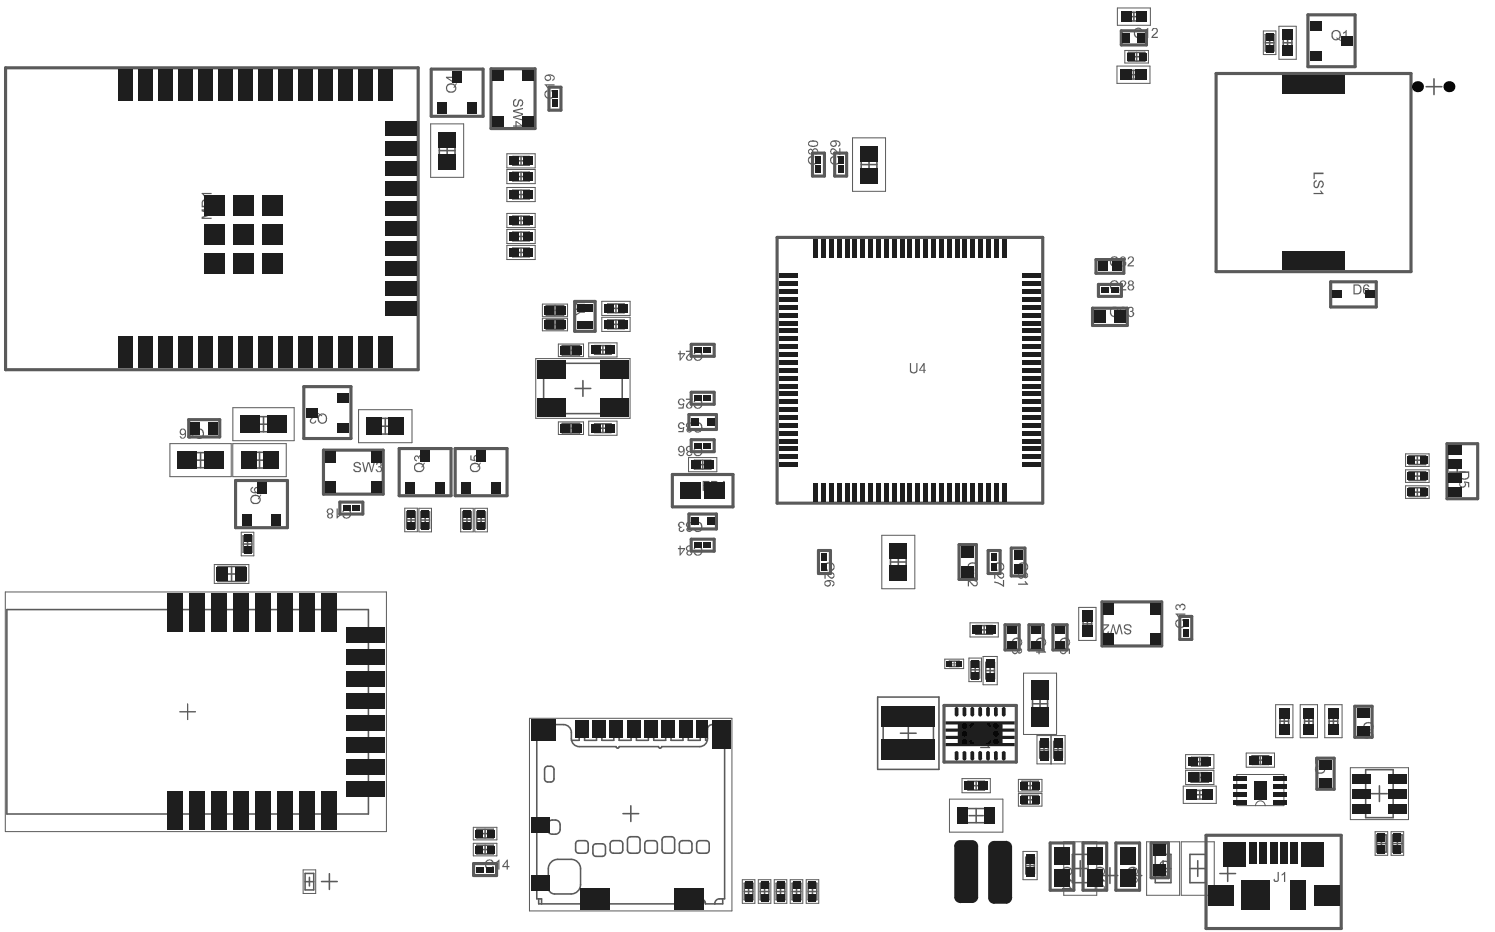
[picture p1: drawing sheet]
<svg xmlns="http://www.w3.org/2000/svg" width="316mm" height="197mm" viewBox="0 0 316 197" stroke-linecap="round" stroke-linejoin="round" font-family="sans-serif">
<g fill="none" stroke="#5a5a5a" stroke-width=".33">
<path d="M238.2 14.9h3.5v1.8h-3.5zM238.3 2.6h3.5v1.8h-3.5zM238.8 11.1h3.5v1.8h-3.5zM239 15.8h1.8M239.1 3.5h1.8M239.7 12h1.8M239.9 14.9v1.8M240 2.6v1.8M240.6 11.1v1.8M267.8 9h1.9M267.8 7.3h1.9v3.5h-1.9zM268.7 8.1v1.9"/>
<path d="M271.6 9h1.9M271.6 7.3h1.9v3.5h-1.9zM272.5 8.1v1.9M301.9 18.3h3.3M303.5 16.7v3.3M93 31.9h3.3M93 28.9h3.3v6h-3.3zM94.6 30.2v3.3M108.5 33.1h3.5v1.8h-3.5zM108.5 36.4h3.5v1.9h-3.5zM109.4 34h1.8M109.4 37.4h1.8"/>
<path d="M110.3 33.1v1.8M110.3 36.4v1.9M182.3 31.8h3.3v6h-3.3zM182.3 34.8h3.3M183.9 33.2v3.3M108.5 40.2h3.5v1.9h-3.5zM108.5 45.7h3.5v1.9h-3.5zM108.5 49.1h3.5v1.9h-3.5zM108.5 52.5h3.5v1.8h-3.5zM109.4 41.2h1.8M109.4 46.7h1.8M109.4 50h1.8"/>
<path d="M109.4 53.4h1.8M110.3 40.2v1.9M110.3 45.7v1.9M110.3 49.1v1.9M110.3 52.5v1.8M115.1 76.9h16.6v10.6h-16.6zM115.6 64.7h3.7v2h-3.7zM115.6 67.7h3.7v2h-3.7zM116.5 65.7h2M116.5 68.7h2M117.5 64.7v2M117.5 67.7v2"/>
<path d="M119 73.1h3.7v2h-3.7zM119.8 74.1h2M120.8 73.1v2M125.9 73.1h3.5v1.9h-3.5zM126.7 74h1.8M127.6 73.1v1.9M128.6 64.3h3.5v1.9h-3.5zM128.6 67.7h3.5v1.8h-3.5zM129.5 65.3h1.8M129.5 68.6h1.8M130.4 64.3v1.9M130.4 67.7v1.8"/>
<path d="M39.5 95.8h5.9v3.2h-5.9zM40.9 97.4h3.2M42.5 95.8v3.2M51.9 95.7h6v3.3h-6zM52.9 88.2h5.8v3.2h-5.8zM53.3 97.4h3.3M54.2 89.8h3.2M54.9 95.7v3.3M55.8 88.2v3.2M78.6 88.5h5.9v3.3h-5.9zM79.9 90.2h3.3M81.6 88.5v3.3"/>
<path d="M119 89.6h3.7v2h-3.7zM119.8 90.6h2M120.8 89.6v2M121.7 82.2h3.3M123.4 80.5v3.4M125.9 89.7h3.5v1.8h-3.5zM126.7 90.6h1.8M127.6 89.7v1.8M147 97.4h3.5v1.8h-3.5zM147.8 98.3h1.9M148.7 97.4v1.8M298.3 96.4h3.5v1.9h-3.5z"/>
<path d="M298.3 99.8h3.5v1.9h-3.5zM299.1 97.4h1.8M300 96.4v1.9M300 99.8v1.9M306.8 99.9h3.3M308.5 98.2v3.4M46.1 119.9h5.8v3.1h-5.8zM49 119.9v3.1M51.5 115.1h1.8M51.5 113.4h1.8v3.5h-1.8zM52.4 114.2v1.8M86.1 110h1.8"/>
<path d="M86.1 108.3h1.8v3.5h-1.8zM87 109.1v1.8M89.1 110h1.8M89.1 108.3h1.8v3.5h-1.8zM90 109.1v1.9M97.9 110h1.9M97.9 108.3h1.9v3.5h-1.9zM98.8 109.1v1.9M100.9 110h1.8M100.9 108.3h1.8v3.5h-1.8zM101.8 109.1v1.9M188.5 118.9h3.3"/>
<path d="M188.5 115.9h3.3v6h-3.3zM190.1 117.3v3.3M298.3 103.2h3.5v1.8h-3.5zM299.1 104.1h1.8M299.1 100.7h1.8M300 103.2v1.8M1.5 129h76.5v43.2h-76.5zM47.4 121.5h3.2M200.9 139.9h2.1v1.1h-2.1zM205.5 140h1.8v3.5h-1.8zM206.6 132.4h3.5v1.8h-3.5zM207.4 133.3h1.8"/>
<path d="M208.3 132.4v1.8M229.2 132h1.9M229.2 130.3h1.9v3.5h-1.9zM230.2 131.1v1.8M121 156.6h1.6v-3.1h1.1v3.1h2.6v-3.1h1.1v3.1h2.5v-3.1h1.2v3.1h2.5v-3.1h1.1v3.1h2.5v-3.1h1.2v3.1h2.5v-3.1h1.1v3.1h2.6v-3.1h1.1v3.1h2.5v-3.1h1.2v3.1h.3M185.8 147.5h12.9v15.3h-12.9zM186.9 149.8h10.7v10.7h-10.7zM190.6 155.1h3.3M192.3 153.5v3.3M205.5 141.7h1.8M206.4 140.8v1.8M208.7 141.9h1.8"/>
<path d="M208.7 140.2h1.8v3.4h-1.8zM209.6 141v1.8M218.5 148.9h3.2M218.5 146h3.2v5.8h-3.2zM220.1 158.6h1.8M220.1 156.9h1.8v3.5h-1.8zM220.1 147.3v3.2M221 157.7v1.9M223 158.6h1.9M223 156.9h1.9v3.5h-1.9zM223.9 157.7v1.9M265 159.9h3.5v1.8h-3.5z"/>
<path d="M266.8 159.9v1.8M270.9 152.6h1.9M270.9 150.9h1.9v3.4h-1.9zM271.8 151.7v1.8M276.1 152.6h1.9M276.1 150.9h1.9v3.4h-1.9zM277 151.7v1.8M281.3 152.6h1.9M281.3 150.9h1.9v3.4h-1.9zM282.2 151.7v1.8M100.9 175.5h3.5v1.8h-3.5zM100.9 178.8h3.5v1.9h-3.5z"/>
<path d="M101.8 176.4h1.8M101.8 179.8h1.8M102.7 175.5v1.8M102.7 178.8v1.9M115.5 162.3a1.28 1.28 0 0 1 1.7 .2l.1 2.3a.67 .67 0 0 1-.7 .7h-.7a.67 .67 0 0 1-.6-.7v-2zM116.2 173.8a1.62 1.62 0 0 1 2.3 .3 1.98 1.98 0 0 1-.6 2.3 1.35 1.35 0 0 1-2-.9v-1zM122 178.1l.5-.2h1.3a.67 .67 0 0 1 .7 .6v1.4a.67 .67 0 0 1-.7 .6h-1.3a.67 .67 0 0 1-.7-.6v-1.4zM125.7 178.7l.5-.2h1.3a.67 .67 0 0 1 .7 .7v1.3a.67 .67 0 0 1-.7 .7h-1.3a.67 .67 0 0 1-.7-.7v-1.3zM129.4 178.1l.4-.2h1.4a.67 .67 0 0 1 .6 .6v1.4a.67 .67 0 0 1-.6 .6h-1.4a.67 .67 0 0 1-.6-.6v-1.4zM131.9 172.2h3.3M133 177.2l.5-.2h1.3a.67 .67 0 0 1 .7 .7v2.2a.67 .67 0 0 1-.7 .6h-1.3a.67 .67 0 0 1-.7-.6v-2.2zM133.5 170.5v3.3"/>
<path d="M136.7 178.1l.4-.2h1.4a.67 .67 0 0 1 .6 .6v1.4a.67 .67 0 0 1-.6 .6h-1.4a.67 .67 0 0 1-.6-.6v-1.4zM140.3 177.2l.5-.2h1.3a.67 .67 0 0 1 .7 .7v2.2a.67 .67 0 0 1-.7 .6h-1.3a.67 .67 0 0 1-.7-.6v-2.2zM144 178.1l.5-.2h1.3a.67 .67 0 0 1 .7 .6v1.4a.67 .67 0 0 1-.7 .6h-1.3a.67 .67 0 0 1-.7-.6v-1.4zM147.7 178.1l.4-.2h1.4a.67 .67 0 0 1 .6 .6v1.4a.67 .67 0 0 1-.6 .6h-1.4a.67 .67 0 0 1-.6-.6v-1.4zM203.8 171.1h5.7v3h-5.7zM204.9 165.3h3.5v1.9h-3.5zM205.1 172.6h3M205.7 166.2h1.8M206.6 165.3v1.9M206.6 171.1v3M216.3 165.3h3.5v1.9h-3.5zM216.3 168.3h3.5v1.9h-3.5z"/>
<path d="M217.1 166.2h1.9M217.1 169.2h1.9M218.1 165.3v1.9M218.1 168.3v1.9M252.1 163.5h3.7v2h-3.7zM252.2 160.3h3.5v1.8h-3.5zM252.2 167.2h3.5v1.9h-3.5zM252.9 164.5h2M253 168.2h1.9M253 161.2h1.9M253.9 160.3v1.8M253.9 163.5v2"/>
<path d="M253.9 167.2v1.9M265.9 160.8h1.8M289.1 162.9h5.8v10.1h-5.8zM290.3 167.9h3.3M291.4 178.5h2M291.4 176.6h2v3.7h-2zM292 166.3v3.3M292.4 177.5v2M294.8 178.5h2M294.8 176.6h2v3.7h-2zM295.8 177.5v2M64.6 186.6h1.8"/>
<path d="M64.6 184.8h1.8v3.5h-1.8zM65.5 185.6v1.9M68.1 186.5h3.3M69.7 184.9v3.3M114 190.2v1h9.9v-.7M114.6 191.2v-1h-1v-36.9h5.7a1.66 1.66 0 0 1 1.6 1.7 2.48 2.48 0 0 0 .9 2.7l.8 .3h7.8a.33 .33 0 0 0 .3 .3 .33 .33 0 0 0 .4-.3h8.3a.33 .33 0 0 0 .3 .3 .33 .33 0 0 0 .4-.3h8a1.66 1.66 0 0 0 1.7-1.7v-2a1 1 0 0 1 .9-1h2.7v36.9h-1.1a1 1 0 0 0-1 1M116.6 182.4l.9-.5 3.4-.1a2 2 0 0 1 2 2v3.4a2 2 0 0 1-2 2h-3.5a1.33 1.33 0 0 1-1.3-1.4v-4v-.5zM147.9 190.8h1.3M153 190.2v1h-3.7a.9 .9 0 0 0-.4-.8 .9 .9 0 0 0-1-.1v.9h-24M157.5 188.6h1.9M157.5 186.9h1.9v3.5h-1.9zM158.5 187.7v1.9"/>
<path d="M160.9 188.6h1.8M160.9 186.9h1.8v3.5h-1.8zM161.8 187.7v1.9M164.3 188.6h1.8M164.3 186.9h1.8v3.5h-1.8zM165.2 187.7v1.9M167.7 188.6h1.8M167.7 186.9h1.8v3.5h-1.8zM168.6 187.7v1.9M171.1 188.6h1.8M171.1 186.9h1.8v3.5h-1.8zM172 187.7v1.9"/>
<path d="M217.1 183.1h1.8M217.1 181.4h1.8v3.5h-1.8zM218 182.2v1.9M227 183.8h3.3M227 180.8h3.3v6h-3.3zM228.7 182.1v3.3M233.3 185.3h3.3M234.9 183.6v3.3M238.3 185.3h3.4M240 183.6v3.3M244.5 183.8h3.4M244.5 180.8h3.4v6h-3.4z"/>
<path d="M246.2 182.1v3.3M251.9 183.8h3.3M251.9 180.8h3.3v6h-3.3zM253.5 182.1v3.3M258.2 184.8h3.3M259.9 183.2v3.3"/>
</g>
<g fill="none" stroke="#5a5a5a" stroke-width=".21">
<path d="M236.4 14h7v3.6h-7zM236.5 1.7h7v3.7h-7zM238.1 10.7h5v2.6h-5zM267.4 6.6h2.7v4.9h-2.7zM270.7 5.6h3.7v6.9h-3.7zM91.2 26.2h6.9v11.3h-6.9zM107.3 32.5h6v3h-6zM107.3 35.9h6v3h-6zM107.3 39.7h6v3h-6zM180.5 29.2h6.9v11.3h-6.9zM107.3 45.2h6v3h-6zM107.3 48.5h6v3h-6z"/>
<path d="M107.3 51.9h6v3h-6zM113.4 75.9h20v12.6h-20zM114.8 64.3h5.3v2.7h-5.3zM114.8 67.3h5.3v2.7h-5.3zM118.2 72.8h5.3v2.7h-5.3zM124.6 72.5h6v3h-6zM127.4 63.8h6v2.9h-6zM127.4 67.1h6v3h-6zM36 93.9h12.9v7h-12.9zM49.3 93.9h11.3v7h-11.3zM49.3 86.3h13v7h-13zM75.9 86.7h11.3v7h-11.3z"/>
<path d="M118.2 89.3h5.3v2.6h-5.3zM124.6 89.1h6v3h-6zM145.7 96.8h6v3h-6zM297.5 96h5v2.7h-5zM297.5 99.4h5v2.7h-5zM45.4 119.5h7.3v3.9h-7.3zM51.1 112.6h2.6v5h-2.6zM85.7 107.5h2.6v5h-2.6zM88.7 107.5h2.6v5h-2.6zM97.5 107.5h2.7v5h-2.7zM100.5 107.5h2.7v5h-2.7zM186.7 113.3h6.9v11.3h-6.9z"/>
<path d="M297.5 102.8h5v2.7h-5zM1.1 125.3h80.7v50.7h-80.7zM200 139.5h4v2h-4zM202 139.9v1.1M205.1 139.2h2.7v5h-2.7zM205.3 131.8h6v3h-6zM208.1 138.9h3v6h-3zM228.3 128.5h3.7v7h-3.7zM38.1 150.6h3.3M39.7 148.9v3.4M112.1 152h42.8v40.7h-42.8zM201.4 140.5h1.1"/>
<path d="M216.7 142.4h6.9v13h-6.9zM219.5 155.6h5.9v6h-5.9zM222.4 155.6v6M251 159.7h5.9v3h-5.9zM263.8 159.3h6v3h-6zM270 149.1h3.7v7h-3.7zM275.2 149.1h3.7v7h-3.7zM280.4 149.1h3.7v7h-3.7zM100.2 175.1h5v2.6h-5zM100.2 178.4h5v2.7h-5zM201 169.1h11.3v7h-11.3zM203.6 164.7h6v3h-6z"/>
<path d="M215.6 164.9h4.9v2.7h-4.9zM215.6 167.9h4.9v2.7h-4.9zM225.2 178.1h6.9v11.3h-6.9zM242.7 178.1h7v11.3h-7zM250 178.1h7v11.3h-7zM250.5 166.3h6.9v3.7h-6.9zM251 163h5.9v3h-5.9zM261.8 163.9h10v6.6h-10zM265.8 170.5a1.01 1.01 0 0 1 1-1 1.01 1.01 0 0 1 1 1M285.8 162.4h12.3v11h-12.3zM291.1 176h2.6v5h-2.6zM294.4 176h2.7v5h-2.7z"/>
<path d="M64.2 184.1h2.6v4.9h-2.6zM157.1 186.1h2.7v5h-2.7zM160.5 186.1h2.7v5h-2.7zM163.9 186.1h2.6v5h-2.6zM167.3 186.1h2.6v5h-2.6zM170.6 186.1h2.7v5h-2.7zM216.5 180.2h3v5.9h-3z"/>
</g>
<g fill="none" stroke="#5a5a5a" stroke-width=".66">
<path d="M1.2 14.3h87.3v63.9h-87.3zM91.3 14.6h11v10h-11zM103.9 14.6h9.4v12.6h-9.4zM116.2 18.5h2.5v4.8h-2.5zM237.3 6.5h5.4v3h-5.4zM257.4 15.6h41.3v41.9h-41.3zM276.8 3.1h10v11h-10zM172 32.4h2.5v4.9h-2.5zM176.7 32.4h2.5v4.9h-2.5zM164.5 50.2h56.2v56.3h-56.2zM232 54.9h5.9v2.9h-5.9zM281.7 59.6h9.6v5.4h-9.6z"/>
<path d="M121.6 63.8h4.4v6.3h-4.4zM146.3 72.9h4.9v2.5h-4.9zM231.3 65.2h7.3v3.7h-7.3zM232.5 60.2h4.9v2.5h-4.9zM39.9 88.8h6.6v3.7h-6.6zM64.3 81.8h10v11h-10zM68.5 95.2h12.6v9.4h-12.6zM84.5 94.9h11v10h-11zM96.3 94.9h11v10h-11zM145.8 87.7h5.8v3.2h-5.8zM146.3 93h4.9v2.6h-4.9zM146.3 83h4.9v2.5h-4.9z"/>
<path d="M306.3 93.9h6.5v11.6h-6.5zM49.9 101.7h10.9v10h-10.9zM71.9 106.2h4.9v2.6h-4.9zM142.3 100.4h12.9v6.8h-12.9zM145.8 108.8h5.8v3.1h-5.8zM146.3 114.1h4.9v2.5h-4.9zM173.2 116.5h2.6v4.8h-2.6zM203 115.2h3.7v7.4h-3.7zM209.2 116.5h2.5v4.8h-2.5zM214 116h2.9v5.9h-2.9zM212.7 132.2h3v5.3h-3zM217.8 132.2h3v5.3h-3z"/>
<path d="M222.9 132.2h3v5.3h-3zM233.3 127.4h12.6v9.3h-12.6zM249.7 130.4h2.6v4.9h-2.6zM199.8 149.3h15.3v11.9h-15.3zM286.8 149.4h3.6v6.6h-3.6zM222.3 178.4h5v10h-5zM229.2 178.4h5.1v10h-5.1zM236.2 178.4h5v10h-5zM243.7 178.4h3.6v7.3h-3.6zM255.3 176.7h28.6v19.8h-28.6zM278.7 160.4h3.7v6.6h-3.7zM100.2 182.7h4.9v2.6h-4.9z"/>
</g>
<g fill="#5a5a5a">
<path d="M278 36.5h2.1v.4h-1.8v1h-.3z"/>
<path d="M278.3 38.2l.4-.1v.3a.6 .6 0 0 0-.5 .6 .6 .6 0 0 0 .5 .6l.3-.4a.91 .91 0 0 1 .6-1 .78 .78 0 0 1 .6 .8 .78 .78 0 0 1-.6 .7v-.2a.47 .47 0 0 0 .4-.6 .47 .47 0 0 0-.6-.4l-.1 .4a.76 .76 0 0 1-.8 .9 1.02 1.02 0 0 1-.2-1.5z"/>
<path d="M278 40.8h1.7l-.3-.4 .2-.1 .5 .8h-2.1z"/>
<path d="M309.1 101.8h.4v.3a.44 .44 0 0 0-.4 .5 .44 .44 0 0 0 .5 .3l.5-.2-.2-.9 1.1 .2v1.1h-.3v-.8l-.6-.2a.71 .71 0 0 1-.1 1 .71 .71 0 0 1-1-.2 .71 .71 0 0 1 .1-1z"/>
<path d="M192.6 76.8h.2v1.3a.56 .56 0 0 0 .6 .7 .56 .56 0 0 0 .5-.7v-1.3h.3v1.3a.81 .81 0 0 1-.8 .9 .81 .81 0 0 1-.8-.9z"/>
<path d="M108.8 21.1l.5-.2v.3a.58 .58 0 0 0-.5 .5 .58 .58 0 0 0 .4 .6l.2-.1 .1-.3a.89 .89 0 0 1 .7-.9 .83 .83 0 0 1 .6 .8 .83 .83 0 0 1-.7 .8v-.3a.51 .51 0 0 0 .4-.5 .51 .51 0 0 0-.5-.5l-.1 .4a.69 .69 0 0 1-.5 .8 .69 .69 0 0 1-.8-.3v-.9z"/>
<path d="M108.6 23.3l2.1-.5v.3l-1.9 .4 1.9 .5v.3l-1.9 .6 1.9 .4v.2l-2.1-.6v-.2l1.9-.5-1.9-.5z"/>
<path d="M225 183.7a1.09 1.09 0 0 1 1.4-.2 1.09 1.09 0 0 1 .3 1.5l-.3 .3-.2-.3a.7 .7 0 0 0 .4-.9 .7 .7 0 0 0-1-.4 .64 .64 0 0 0-.6 .6 .64 .64 0 0 0 .6 .7l-.1 .3a.9 .9 0 0 1-.5-1.6z"/>
<path d="M224.8 186.3h1.7l-.4-.5h.3l.3 .5h.2v.2h-2.1z"/>
<path d="M224.8 187.9h1.7l-.4-.4 .3-.1 .5 .7h-2.1z"/>
<path d="M235.2 54.4h.1a.93 .93 0 0 1 1.4 .5h-.2a.68 .68 0 0 0-.9-.4 .68 .68 0 0 0-.4 .9 .64 .64 0 0 0 .5 .8 .64 .64 0 0 0 .8-.6l.3 .1a.99 .99 0 0 1-1.3 .6 .99 .99 0 0 1-.6-1.3z"/>
<path d="M237.2 54.4a.57 .57 0 0 1 .9-.1 .57 .57 0 0 1 0 .9h-.1a.67 .67 0 0 1 .1 1.2 .67 .67 0 0 1-1.1-.6h.3a.43 .43 0 0 0 .5 .4 .43 .43 0 0 0 .3-.6 .43 .43 0 0 0-.5-.2v-.3a.36 .36 0 0 0 .4-.3 .36 .36 0 0 0-.4-.4 .36 .36 0 0 0-.3 .5l-.3-.1z"/>
<path d="M238.8 54.4a.7 .7 0 0 1 1.1 .1 .7 .7 0 0 1-.3 1l-.6 .6h1v.3h-1.3v-.3l.3-.4a.92 .92 0 0 0 .7-1.2l-.5-.1-.2 .2v.3h-.3z"/>
<path d="M147 94.6a1.08 1.08 0 0 1 1.5 .2 1.08 1.08 0 0 1-.1 1.5 .9 .9 0 0 1-1.5-.4l.2-.1 .1 .3a.69 .69 0 0 0 .8 .1 .69 .69 0 0 0 .4-.7v-.1a.67 .67 0 0 0-.5-.7 .67 .67 0 0 0-.8 .3v.2l-.3-.1z"/>
<path d="M145.4 94.5a.84 .84 0 0 1 1.1 .3l-.2 .2a.43 .43 0 0 0-.5-.4 .43 .43 0 0 0-.4 .6 .43 .43 0 0 0 .6 .2l-.1 .2a.37 .37 0 0 0-.4 .4 .37 .37 0 0 0 .4 .3 .37 .37 0 0 0 .4-.4l.2 .1a.62 .62 0 0 1-.7 .5 .62 .62 0 0 1-.4-.8l.1-.2a.65 .65 0 0 1-.1-1z"/>
<path d="M240.3 6a.93 .93 0 0 1 1.5 .5h-.3a.7 .7 0 0 0-.9-.3 .7 .7 0 0 0-.3 .9 .64 .64 0 0 0 .5 .7 .64 .64 0 0 0 .7-.5l.4 .1a.99 .99 0 0 1-1.3 .6 .99 .99 0 0 1-.6-1.3v-.3z"/>
<path d="M242.4 6.3l.6-.4v2.1h-.2v-1.7l-.5 .4z"/>
<path d="M244.1 5.9a.73 .73 0 0 1 1 .4 .73 .73 0 0 1-.5 1l-.5 .5h1v.2h-1.4v-.2l.4-.4a.87 .87 0 0 0 .6-1.3l-.6 .1v.3h-.4z"/>
<path d="M42.7 44.3h2.1v.2h-1.8l1.8 .7v.3l-1.8 .6h1.8v.2h-2.1v-.4l1.8-.6-1.8-.6z"/>
<path d="M42.7 40.8h2.1v.3h-1.7l.3 .4-.2 .1z"/>
<path d="M207.7 155.4l.6-.1h1.3v.3h-1.2a.56 .56 0 0 0-.7 .5 .56 .56 0 0 0 .5 .6h1.4v.2h-1.2a.8 .8 0 0 1-.9-.3 .8 .8 0 0 1 .1-.9z"/>
<path d="M207.5 158h1.7l-.4-.4 .3-.1 .5 .8h-2.1z"/>
<path d="M235.2 65.1h.1a.9 .9 0 0 1 1.4 .4l-.2 .1a.68 .68 0 0 0-.9-.4 .68 .68 0 0 0-.4 .9 .64 .64 0 0 0 .5 .8 .64 .64 0 0 0 .8-.6h.3a.99 .99 0 0 1-1.3 .7 .99 .99 0 0 1-.6-1.3z"/>
<path d="M237.2 65.1a.68 .68 0 0 1 1 .1 .68 .68 0 0 1-.2 1l-.7 .6h1.1v.2h-1.4l.1-.4 .5-.4a.71 .71 0 0 0 .4-1h-.5l-.2 .4-.3-.1z"/>
<path d="M238.8 65.1a.6 .6 0 0 1 .9-.1 .6 .6 0 0 1 0 .9 .62 .62 0 0 1 .2 .9 .62 .62 0 0 1-.9 .1l-.3-.3 .2-.2a.46 .46 0 0 0 .5 .5 .46 .46 0 0 0 .4-.6 .46 .46 0 0 0-.6-.3v-.2a.38 .38 0 0 0 .5-.3 .38 .38 0 0 0-.4-.4l-.3 .4-.3-.1z"/>
<path d="M41.7 90.8a1.07 1.07 0 0 1 1.5 .9 1.07 1.07 0 0 1-1.4 1.1l-.3-.2-.2-.3 .3-.1a.72 .72 0 0 0 1 .3 .72 .72 0 0 0 .2-1 .64 .64 0 0 0-.6-.6 .64 .64 0 0 0-.6 .5h-.3v-.2z"/>
<path d="M40.1 90.7h.2v1.7l.6-.4v.3l-.6 .5h-.2z"/>
<path d="M147 89.6a1.02 1.02 0 0 1 1.2-.2 1.02 1.02 0 0 1 .5 1v.1a.92 .92 0 0 1-.7 1 .92 .92 0 0 1-1.1-.6h.2a.72 .72 0 0 0 1 .3 .72 .72 0 0 0 .3-1 .64 .64 0 0 0-.6-.6 .64 .64 0 0 0-.7 .5l-.3-.1z"/>
<path d="M145.4 89.5a.68 .68 0 0 1 .7-.2 .68 .68 0 0 1 .4 .6l-.2 .1a.41 .41 0 0 0-.4-.4 .41 .41 0 0 0-.4 .5 .41 .41 0 0 0 .5 .3v.2a.38 .38 0 0 0-.5 .3 .38 .38 0 0 0 .4 .4 .38 .38 0 0 0 .4-.4h.2a.6 .6 0 0 1-.8 .6 .6 .6 0 0 1-.2-1h.1a.57 .57 0 0 1-.4-.4 .57 .57 0 0 1 .2-.6z"/>
<path d="M143.8 89.4a.69 .69 0 0 1 1.1 .5h-.2a.46 .46 0 0 0-.6-.3 .46 .46 0 0 0-.3 .7 .46 .46 0 0 0 .7 .1h.3l-.1 1h-1.1v-.2h.8l.2-.5a.74 .74 0 0 1-1.1-.2 .74 .74 0 0 1 .3-1.1z"/>
<path d="M148.7 101.8h1.5v.2h-1.2v.6h1v.3h-1v1h-.3z"/>
<path d="M152.6 102.2h.2l.3-.4h.3v2.1h-.3v-1.7l-.6 .3z"/>
<path d="M121.6 65l1.3 .8h.9v.4h-.9l-1.3 .7v-.3l1-.6-1-.7z"/>
<path d="M121.6 63.9h2.2v.3h-1.7l.4 .5h-.4z"/>
<path d="M270.4 184.5h.3v1.4a.56 .56 0 0 1-.5 .7 .56 .56 0 0 1-.6-.6l.2-.1a.32 .32 0 0 0 .3 .5 .32 .32 0 0 0 .3-.5z"/>
<path d="M271.3 185l.7-.5v2.1h-.2v-1.7l-.4 .4z"/>
<path d="M214.5 135.1a1.2 1.2 0 0 1 1.8 .5 .91 .91 0 0 1-.6 1.1v-.2a.67 .67 0 0 0 .4-.9 .67 .67 0 0 0-.9-.4 .65 .65 0 0 0-.8 .5 .65 .65 0 0 0 .6 .8l-.1 .2a.96 .96 0 0 1-.4-1.6z"/>
<path d="M214.5 137.1l.3-.1v.3a.43 .43 0 0 0-.4 .6 .43 .43 0 0 0 .6 .3 .43 .43 0 0 0 .2-.6h.3a.35 .35 0 0 0 .3 .4 .35 .35 0 0 0 .4-.3 .35 .35 0 0 0-.5-.4l.1-.2a.6 .6 0 0 1 .6 .9 .6 .6 0 0 1-1.1 0 .61 .61 0 0 1-.8 .3 .61 .61 0 0 1-.3-.8z"/>
<path d="M219.6 135.1a1.2 1.2 0 0 1 1.8 .5 .91 .91 0 0 1-.6 1.1l-.1-.2a.67 .67 0 0 0 .5-.9 .67 .67 0 0 0-.9-.4 .65 .65 0 0 0-.8 .5 .65 .65 0 0 0 .6 .8l-.1 .2a.96 .96 0 0 1-.4-1.6z"/>
<path d="M224.5 135.2l.1-.1a1.2 1.2 0 0 1 1.9 .5 .91 .91 0 0 1-.6 1.1l-.1-.2a.67 .67 0 0 0 .5-.9 .67 .67 0 0 0-.9-.4 .65 .65 0 0 0-.9 .5 .65 .65 0 0 0 .6 .8l-.1 .2a.93 .93 0 0 1-.5-1.5z"/>
<path d="M224.5 137.2l.5-.2v.3a.45 .45 0 0 0-.4 .7 .45 .45 0 0 0 .8 0l.2-.2-.1-.4-.2-.1 .1-.2 1.1 .2v1.1h-.3v-.9l-.6-.2a.72 .72 0 0 1-.2 1 .72 .72 0 0 1-1-.1 .72 .72 0 0 1 .1-1z"/>
<path d="M288.8 153.1l.2-.2a1.15 1.15 0 0 1 1.8 .9l-.2 .5-.3 .3h-.2l-.1-.3a.68 .68 0 0 0 .4-.9 .68 .68 0 0 0-.9-.3 .64 .64 0 0 0-.7 .5 .64 .64 0 0 0 .6 .7l-.1 .4a.99 .99 0 0 1-.5-1.6z"/>
<path d="M278.5 162.2l.3-.3h.2v.3a.68 .68 0 0 0-.4 .9 .68 .68 0 0 0 1 .4 .64 .64 0 0 0 .7-.6 .64 .64 0 0 0-.6-.7l.1-.4a.96 .96 0 0 1 .7 .8 .96 .96 0 0 1-.4 .9 1.1 1.1 0 0 1-1.4 .1 1.1 1.1 0 0 1-.2-1.4z"/>
<path d="M278.4 160.2h.2l.9 .6 1 .2v.3l-.9-.1-1-.6v1h-.2z"/>
<path d="M245.6 182.5a1.18 1.18 0 0 1 1.9 .1 .83 .83 0 0 1-.5 1.3l-.1-.2a.68 .68 0 0 0 .4-.9 .68 .68 0 0 0-.9-.4 .64 .64 0 0 0-.7 .5 .64 .64 0 0 0 .6 .8l-.1 .3a.96 .96 0 0 1-.6-1.5z"/>
<path d="M238.8 183.7a1.22 1.22 0 0 1 2 .5 .81 .81 0 0 1-.5 1.1l-.1-.3a.72 .72 0 0 0 .3-1 .72 .72 0 0 0-1-.3 .64 .64 0 0 0-.6 .6 .64 .64 0 0 0 .5 .7v.3a.96 .96 0 0 1-.6-1.6z"/>
<path d="M232 183.7a1.14 1.14 0 0 1 1.4-.2 1.14 1.14 0 0 1 .4 1.3l-.5 .5-.1-.3a.72 .72 0 0 0 .4-1 .72 .72 0 0 0-1-.3 .64 .64 0 0 0-.6 .6 .64 .64 0 0 0 .5 .7l-.1 .3a.93 .93 0 0 1-.4-1.6z"/>
<path d="M231.7 186.3h1.7l-.3-.5h.3l.5 .7h-2.2z"/>
<path d="M249 131.3l.4-.2 .1 .2a.68 .68 0 0 0-.4 .9 .68 .68 0 0 0 .9 .4 .64 .64 0 0 0 .7-.5 .64 .64 0 0 0-.6-.8l.1-.3a.96 .96 0 0 1 .7 .7 .96 .96 0 0 1-.3 1 1.1 1.1 0 0 1-1.4 0 1.1 1.1 0 0 1-.3-1.4z"/>
<path d="M248.8 129.8h2.1v.3h-1.7l.4 .4-.3 .1z"/>
<path d="M248.9 128l.1-.1h.6l.1 .2a.68 .68 0 0 1 1.1-.1 .68 .68 0 0 1-.2 1.1h-.3v-.2a.43 .43 0 0 0 .4-.5 .43 .43 0 0 0-.5-.4 .43 .43 0 0 0-.3 .6h-.3a.35 .35 0 0 0-.3-.5 .35 .35 0 0 0-.4 .4 .35 .35 0 0 0 .5 .3l-.1 .3-.4-.2z"/>
<path d="M102.9 182h.1a.93 .93 0 0 1 1.5 .5l-.3 .1a.68 .68 0 0 0-.9-.5 .68 .68 0 0 0-.4 1 .64 .64 0 0 0 .6 .7 .64 .64 0 0 0 .7-.6l.3 .1a.99 .99 0 0 1-1.3 .7 .99 .99 0 0 1-.5-1.4z"/>
<path d="M105 182.4l.7-.5v2.1h-.2v-1.7l-.5 .3z"/>
<path d="M72.8 107.7a1.01 1.01 0 0 1 1.1 0 1.01 1.01 0 0 1 .4 1.1 .94 .94 0 0 1-.7 .9 .94 .94 0 0 1-1.1-.5l.3-.2a.68 .68 0 0 0 .9 .4 .68 .68 0 0 0 .3-.9 .64 .64 0 0 0-.5-.7 .64 .64 0 0 0-.7 .6l-.4-.1z"/>
<path d="M71.2 107.6h.3v1.7l.5-.4v.3l-.6 .5h-.2z"/>
<path d="M115.4 19.3l.5-.2v.3a.68 .68 0 0 0-.4 .9 .68 .68 0 0 0 1 .3 .64 .64 0 0 0 .7-.5 .64 .64 0 0 0-.6-.7l.1-.4a.96 .96 0 0 1 .4 1.6 1.15 1.15 0 0 1-1.2 .3 1.15 1.15 0 0 1-.7-1z"/>
<path d="M115.3 17.8h2.1v.3h-1.7l.3 .4-.2 .1z"/>
<path d="M205 119.3l.3-.2a1.31 1.31 0 0 1 1.6 .4 .83 .83 0 0 1-.5 1.3l-.1-.3a.68 .68 0 0 0 .4-.9 .68 .68 0 0 0-.9-.3 .64 .64 0 0 0-.8 .5 .64 .64 0 0 0 .6 .7l-.1 .4a1.02 1.02 0 0 1-.5-1.6z"/>
<path d="M204.8 121l.9 .6a.68 .68 0 0 0 1 .4v-.5l-.4-.1 .1-.3a.67 .67 0 0 1 .4 1.1 .67 .67 0 0 1-1.1-.2l-.6-.6v1.1h-.3z"/>
<path d="M204.8 122.7h.3l.4 .4a.91 .91 0 0 0 1.1 .6l.1-.4a.26 .26 0 0 0-.1-.3 .26 .26 0 0 0-.3 .1l.1-.4a.68 .68 0 0 1 .6 1 .68 .68 0 0 1-1.1 .2l-.8-.8v1h-.3z"/>
<path d="M147.1 74.3l.3-.1a1.05 1.05 0 0 1 1.3 .7 1.05 1.05 0 0 1-1.2 1.4l-.4-.1-.2-.3v-.2l.2-.1a.68 .68 0 0 0 .9 .4 .68 .68 0 0 0 .4-.9 .64 .64 0 0 0-.5-.7 .64 .64 0 0 0-.8 .6l-.3-.1z"/>
<path d="M145.2 74.2h1.4l-.1 .3-.5 .6a.61 .61 0 0 0-.5 .4 .61 .61 0 0 0 .3 .7l.3-.1 .2-.4h.2a.67 .67 0 0 1-1 .6 .67 .67 0 0 1 0-1.2l.8-.6h-1.1z"/>
<path d="M147.1 84.4h.3a1.05 1.05 0 0 1 1.3 .6 1.05 1.05 0 0 1-1.2 1.5l-.4-.1-.2-.4v-.1l.2-.1a.68 .68 0 0 0 .9 .4 .68 .68 0 0 0 .4-.9 .64 .64 0 0 0-.5-.8 .64 .64 0 0 0-.8 .6l-.3-.1z"/>
<path d="M145.2 84.4h1.4l-.1 .3-.5 .5a.61 .61 0 0 0-.5 .5 .61 .61 0 0 0 .3 .6l.3-.1 .2-.3h.2a.67 .67 0 0 1-1 .5 .67 .67 0 0 1 0-1.1l.8-.7h-1.1z"/>
<path d="M143.7 84.5a.76 .76 0 0 1 1.2 .4h-.2a.47 .47 0 0 0-.7-.3 .47 .47 0 0 0-.2 .7 .47 .47 0 0 0 .8 0l.2 .1-.1 1.1h-1.1v-.3h.8l.2-.6a.73 .73 0 0 1-.9-.1 .73 .73 0 0 1 0-1z"/>
<path d="M174.6 119.3a1.36 1.36 0 0 1 2 .3 .87 .87 0 0 1-.6 1.2l-.1-.3a.68 .68 0 0 0 .5-.9 .68 .68 0 0 0-1-.3 .64 .64 0 0 0-.7 .5 .64 .64 0 0 0 .6 .7l-.1 .4a.96 .96 0 0 1-.6-1.6z"/>
<path d="M174.5 121l.3 .1 .6 .5a.61 .61 0 0 0 .4 .5 .61 .61 0 0 0 .7-.2l-.1-.4-.4-.1v-.3a.67 .67 0 0 1 .6 1 .67 .67 0 0 1-1.2 0l-.6-.7v1.1h-.3z"/>
<path d="M210.5 119.3a1.36 1.36 0 0 1 2 .3 .87 .87 0 0 1-.6 1.2v-.3a.68 .68 0 0 0 .4-.9 .68 .68 0 0 0-.9-.3 .64 .64 0 0 0-.8 .5 .64 .64 0 0 0 .6 .7l-.1 .4a.96 .96 0 0 1-.6-1.6z"/>
<path d="M210.4 121l.4 .1 .5 .5a.61 .61 0 0 0 .4 .5 .61 .61 0 0 0 .7-.2l-.1-.4-.4-.1v-.3a.67 .67 0 0 1 .6 1 .67 .67 0 0 1-1.1 0l-.7-.7v1.1h-.3z"/>
<path d="M210.4 123.1l1.4 .3 .5 .4v-1.1h.2v1.5h-.2l-.2-.3-.8-.4-.9-.2z"/>
<path d="M235.2 59.5h.1a.93 .93 0 0 1 1.4 .4l-.2 .1a.68 .68 0 0 0-.9-.4 .68 .68 0 0 0-.4 .9 .64 .64 0 0 0 .5 .8 .64 .64 0 0 0 .8-.6l.3 .1a.99 .99 0 0 1-1.3 .6 .99 .99 0 0 1-.6-1.3z"/>
<path d="M237.2 59.4a.71 .71 0 0 1 .9 0 .71 .71 0 0 1 .2 .9l-1 .9h1.1v.2h-1.4v-.3l.4-.3a1.09 1.09 0 0 0 .7-1.1h-.1a.4 .4 0 0 0-.4-.1 .4 .4 0 0 0-.3 .3h-.3z"/>
<path d="M176 33.1h.3l.1 .2a.68 .68 0 0 0-.4 .9 .68 .68 0 0 0 .9 .4 .65 .65 0 0 0 .7-.5 .65 .65 0 0 0-.5-.8l.1-.3a.98 .98 0 0 1 .7 1.2 .98 .98 0 0 1-1.3 .6h-.1a.99 .99 0 0 1-.6-1.6z"/>
<path d="M175.9 31.5a1.1 1.1 0 0 1 1.4 .6l.3 .4v-1.1h.3v1.4l-.6-.3a1.57 1.57 0 0 0-1.1-.9 .44 .44 0 0 0-.3 .5 .44 .44 0 0 0 .5 .4v.2a.66 .66 0 0 1-.6-.9z"/>
<path d="M171.1 33.3l.4-.2h.1l.1 .2a.68 .68 0 0 0-.4 .9 .68 .68 0 0 0 .9 .4 .64 .64 0 0 0 .8-.6 .64 .64 0 0 0-.6-.7l.1-.3a.96 .96 0 0 1 .4 1.6 1.15 1.15 0 0 1-1.2 .2 1.15 1.15 0 0 1-.7-1z"/>
<path d="M171.3 31.5l.4-.1 .3 .4a.65 .65 0 0 1 1.1-.1 .65 .65 0 0 1-.5 1v-.2a.43 .43 0 0 0 .4-.6 .43 .43 0 0 0-.6-.3 .43 .43 0 0 0-.3 .6h-.2a.36 .36 0 0 0-.3-.5 .36 .36 0 0 0-.4 .4 .36 .36 0 0 0 .4 .4v.2a.66 .66 0 0 1-.6-.5 .66 .66 0 0 1 .3-.7z"/>
<path d="M215.6 119.3a1.36 1.36 0 0 1 2 .3 .87 .87 0 0 1-.6 1.2l-.1-.3a.68 .68 0 0 0 .4-.9 .68 .68 0 0 0-.9-.3 .64 .64 0 0 0-.7 .5 .64 .64 0 0 0 .6 .7l-.1 .4a.96 .96 0 0 1-.6-1.6z"/>
<path d="M215.6 121.3l.5-.2v.3a.41 .41 0 0 0-.4 .5 .41 .41 0 0 0 .5 .3 .41 .41 0 0 0 .3-.6h.3a.36 .36 0 0 0 .3 .5 .36 .36 0 0 0 .4-.4 .36 .36 0 0 0-.5-.3l.1-.3a.62 .62 0 0 1 .6 .9 .62 .62 0 0 1-1 .2v-.2a.65 .65 0 0 1-.9 .3 .65 .65 0 0 1-.2-.9z"/>
<path d="M215.5 123.5h1.7l-.4-.4 .3-.1 .3 .5h.2v.2h-2.1z"/>
<path d="M147 110.6a1.03 1.03 0 0 1 1.3 0 1.03 1.03 0 0 1 .4 1.2 .93 .93 0 0 1-.9 .8 .93 .93 0 0 1-.9-.6l.2-.1a.7 .7 0 0 0 1 .3 .7 .7 0 0 0 .3-.9 .64 .64 0 0 0-.6-.7 .64 .64 0 0 0-.7 .5h-.3z"/>
<path d="M145.4 110.5a.75 .75 0 0 1 1.1 .5l-.2 .1a.41 .41 0 0 0-.4-.5 .41 .41 0 0 0-.4 .5 .41 .41 0 0 0 .5 .3v.2a.38 .38 0 0 0-.5 .3 .38 .38 0 0 0 .4 .5 .38 .38 0 0 0 .4-.4h.2a.6 .6 0 0 1-.8 .6 .6 .6 0 0 1-.2-1h.1a.57 .57 0 0 1-.4-.5 .57 .57 0 0 1 .2-.6z"/>
<path d="M143.8 110.5a.72 .72 0 0 1 1.1 .5l-.2 .1a.45 .45 0 0 0-.5-.5 .45 .45 0 0 0-.4 .5 .45 .45 0 0 0 .5 .4l.1-.1-.1 .2a.38 .38 0 0 0-.5 .3 .38 .38 0 0 0 .4 .5 .38 .38 0 0 0 .4-.4h.2a.58 .58 0 0 1-.8 .6 .58 .58 0 0 1-.1-1 .59 .59 0 0 1-.4-.6 .59 .59 0 0 1 .3-.5z"/>
<path d="M147 115.6a1.03 1.03 0 0 1 1.3 0 1.03 1.03 0 0 1 .4 1.2 .93 .93 0 0 1-.9 .8 .93 .93 0 0 1-.9-.6l.2-.1a.68 .68 0 0 0 .9 .4 .68 .68 0 0 0 .4-.9 .64 .64 0 0 0-.5-.8 .64 .64 0 0 0-.8 .6l-.3-.1z"/>
<path d="M145.4 115.5a.7 .7 0 0 1 1.1 .5h-.2a.43 .43 0 0 0-.5-.4 .43 .43 0 0 0-.4 .6 .43 .43 0 0 0 .6 .3v.1a.38 .38 0 0 0-.5 .3 .38 .38 0 0 0 .4 .5 .38 .38 0 0 0 .4-.4l.2 .1a.61 .61 0 0 1-.8 .5 .61 .61 0 0 1-.3-1l.2-.1a.56 .56 0 0 1-.4-.4 .56 .56 0 0 1 .2-.6z"/>
<path d="M284.3 6.9l.7-.6v2.2h-.2v-1.6l-.5 .3z"/>
<path d="M65.6 87.5h1.4l-.1 .3-.6 .6a.6 .6 0 0 0-.2 1h.3l.3-.4h.2a.65 .65 0 0 1-.9 .7 .65 .65 0 0 1-.2-1.1l.8-.9h-1z"/>
<path d="M238 132.3a.99 .99 0 0 1 1.6 .5h-.4a.37 .37 0 0 0-.1-.4 .37 .37 0 0 0-.4 0 .39 .39 0 0 0-.6 .3 .39 .39 0 0 0 .6 .3v.1a.57 .57 0 0 1 .8 .5 .57 .57 0 0 1-.7 .6 .74 .74 0 0 1-.9-.6h.3a.57 .57 0 0 0 .9 .4l.1-.1a.26 .26 0 0 0 0-.3 .26 .26 0 0 0-.3-.1l-.2-.1a.89 .89 0 0 1-.9-.7z"/>
<path d="M235.5 132.1h.3l.5 1.9 .5-1.9h.3l.5 2.1h-.2l-.4-1.8-.5 1.8h-.4l-.5-1.8-.4 1.8h-.3z"/>
<path d="M233.4 132.1h1.4v.3l-.4 .4a1.01 1.01 0 0 0-.6 1.2h.5l.2-.4h.3a.7 .7 0 0 1-1.1 .5 .7 .7 0 0 1 .1-1.2l.6-.5h-1z"/>
<path d="M75 97.9a.88 .88 0 0 1 1.4 .5h-.3a.51 .51 0 0 0-.5-.4 .51 .51 0 0 0-.5 .5l.3 .1a1.09 1.09 0 0 1 1.1 .7 1 1 0 0 1-1.5 .4l-.2-.1v-.4h.2a.58 .58 0 0 0 .6 .5 .58 .58 0 0 0 .5-.4v-.2l-.4-.1a.89 .89 0 0 1-.9-.7z"/>
<path d="M76.6 97.8h.3l.4 1.8 .5-1.8h.4l.5 1.8 .4-1.8h.3l-.6 2.1h-.3l-.5-1.9-.5 1.9h-.3z"/>
<path d="M79.8 97.9a.6 .6 0 0 1 .8 0 .6 .6 0 0 1-.1 .9 .61 .61 0 0 1 .4 .8 .61 .61 0 0 1-.9 .3h-.1l-.4-.4v-.2h.3a.43 .43 0 0 0 .5 .4 .43 .43 0 0 0 .3-.5 .43 .43 0 0 0-.6-.3l.1-.3a.35 .35 0 0 0 .5-.3 .35 .35 0 0 0-.4-.4 .35 .35 0 0 0-.3 .5l-.4-.1z"/>
<path d="M87.8 96.5l.2-.1h.4l.2 .2a.67 .67 0 0 1 1-.2 .67 .67 0 0 1 0 1l-.4 .2v-.2a.43 .43 0 0 0 .4-.5 .43 .43 0 0 0-.6-.4 .43 .43 0 0 0-.3 .6h-.1a.38 .38 0 0 0-.3-.5 .38 .38 0 0 0-.5 .4 .38 .38 0 0 0 .4 .4v.2a.66 .66 0 0 1-.4-1.1z"/>
<path d="M99.6 96.4h.2v.8l.5 .1a.72 .72 0 0 1 .3-1 .72 .72 0 0 1 1 .2 .72 .72 0 0 1-.3 1l-.2 .1v-.2a.45 .45 0 0 0 .2-.7 .45 .45 0 0 0-.7 0l-.1 .5 .1 .1v.3l-1-.2z"/>
<path d="M53.6 105.1a.78 .78 0 0 0-.2 1.1 .78 .78 0 0 0 1.2 0l.3-.2v-.5l-.1-.1v.2h-.2l.2-.4a1.08 1.08 0 0 0-1.2-.1zM53.4 104.8a1.73 1.73 0 0 1 1.5 .2l.2-.4 .3 .1a1.08 1.08 0 0 0-.2 1.2 1.21 1.21 0 0 1-2.1 .3 1.1 1.1 0 0 1 .3-1.4z"/>
<path d="M53.2 103.1l.4-.1v.3a.43 .43 0 0 0-.4 .5 .43 .43 0 0 0 .5 .3h.4a.64 .64 0 0 1-.2-.9 .64 .64 0 0 1 .9-.1 .72 .72 0 0 1 .3 .9 .72 .72 0 0 1-.9 .4 .92 .92 0 0 1-1.2-.9zM54.1 103.4a.46 .46 0 0 0 0 .6 .46 .46 0 0 0 .7-.1 .46 .46 0 0 0-.1-.6z"/>
<path d="M286.7 60.4v1.6h.5a.81 .81 0 0 0 .7-.8 .81 .81 0 0 0-.7-.8zM286.5 60.2h.7a1.08 1.08 0 0 1 1 .7 1.08 1.08 0 0 1-.3 1.1l-.3 .3h-1.1z"/>
<path d="M288.7 60.3a.74 .74 0 0 1 1.2 .4h-.3a.47 .47 0 0 0-.6-.2 .47 .47 0 0 0-.2 .6v.1a.68 .68 0 0 1 1.1 .3 .68 .68 0 0 1-.9 .8 1.08 1.08 0 0 1-.5-1.4zM288.9 61.2a.5 .5 0 0 0-.1 .6 .5 .5 0 0 0 .6 .2 .5 .5 0 0 0 .1-.6 .5 .5 0 0 0-.6-.2z"/>
<path d="M309.1 100.1v.5a.83 .83 0 0 0 .8 .7 .83 .83 0 0 0 .8-.6v-.6zM308.9 99.7h2.1v.9a1.04 1.04 0 0 1-.6 .9 1.04 1.04 0 0 1-1.1-.2l-.3-.2z"/>
<path d="M195.5 77.3l-.7 1h.7zM195.5 76.8h.2v1.5h.3v.1h-.3v.5h-.2v-.5h-1z"/>
<path d="M109.4 25.9v.6h.9zM109.1 25.6h.3l1.3 1v.2h-1.3v.3h-.3v-.3h-.5v-.3h.5z"/>
<path d="M143.6 94.7a.77 .77 0 0 1 .9-.3 .77 .77 0 0 1 .4 .9v.1a.91 .91 0 0 1-1 1.1l-.3-.3v-.2h.2a.44 .44 0 0 0 .6 .3 .44 .44 0 0 0 .3-.5v-.3a.67 .67 0 0 1-1 .2 .67 .67 0 0 1-.1-1zM143.8 94.7a.45 .45 0 0 0 .3 .8 .45 .45 0 0 0 .5-.6 .45 .45 0 0 0-.7-.2z"/>
<path d="M43.1 42.5l-.2 .3v.7h1.6v-.5a.84 .84 0 0 0-1.3-.5zM42.8 42.4a1.1 1.1 0 0 1 1.3-.3 1.1 1.1 0 0 1 .7 1v.8h-2.1v-1.2z"/>
<path d="M38.4 90.7a.87 .87 0 0 1 1 1.2 .71 .71 0 0 1-.5 .9 .71 .71 0 0 1-.9-.5h.3a.49 .49 0 0 0 .7 .2 .49 .49 0 0 0 .1-.7 .66 .66 0 0 1-.9 0 .66 .66 0 0 1 0-.9zM38.5 90.9a.46 .46 0 0 0 0 .9 .46 .46 0 0 0 .6-.5l-.1-.4z"/>
<path d="M150.8 102v.6h.5a.32 .32 0 0 0 .4-.3 .32 .32 0 0 0-.4-.3zM150.8 102.9v.7h.6a.38 .38 0 0 0 .4-.4 .38 .38 0 0 0-.4-.3zM150.5 101.8h.9a.52 .52 0 0 1 .5 .3 .52 .52 0 0 1-.1 .6h-.1a.63 .63 0 0 1 .3 .8 .63 .63 0 0 1-.7 .4h-.8z"/>
<path d="M220.1 137.2v.6h.9zM219.8 136.9h.3l1.3 1v.2h-1.3v.3h-.3v-.3h-.5v-.3h.5z"/>
<path d="M288.8 155h.1a1.44 1.44 0 0 1 1.4 0 .67 .67 0 0 1 .4 .7 .67 .67 0 0 1-.5 .6v-.3a.47 .47 0 0 0 .2-.6 .47 .47 0 0 0-.6-.2h-.1a.64 .64 0 0 1 0 .9 .64 .64 0 0 1-.9-.1 .72 .72 0 0 1 0-1zM288.9 155.3a.46 .46 0 0 0 .1 .6 .46 .46 0 0 0 .6 0 .46 .46 0 0 0 0-.6z"/>
<path d="M246.7 184.9a.37 .37 0 0 0 .7 0 .37 .37 0 0 0-.7 0zM245.6 184.9a.45 .45 0 0 0 .9 0 .45 .45 0 0 0-.9 0zM245.6 184.4a.75 .75 0 0 1 1.1 .2 .5 .5 0 0 1 .6-.3 .5 .5 0 0 1 .3 .6 .53 .53 0 0 1-.4 .6 .53 .53 0 0 1-.6-.3 .61 .61 0 0 1-.9 .4 .61 .61 0 0 1-.2-.9z"/>
<path d="M239.8 185.8a.44 .44 0 0 0 0 .7 .44 .44 0 0 0 .6 0 .44 .44 0 0 0 0-.7zM238.8 185.7l.4-.1v.2a.39 .39 0 0 0-.3 .5 .39 .39 0 0 0 .5 .3l.3 .1a.69 .69 0 0 1 .1-1.1 .69 .69 0 0 1 1 .4 .69 .69 0 0 1-.7 .9h-.1a1.08 1.08 0 0 1-1.3-.8z"/>
<path d="M232 187.6v.1a.51 .51 0 0 0 .7 .6 .62 .62 0 0 0 .6 0 .62 .62 0 0 0 .3-.7l-.4-.1h-.9zM231.9 187.4l.5-.2a1.17 1.17 0 0 1 1.4 .4 .8 .8 0 0 1-1 1 .77 .77 0 0 1-.8-.2 .77 .77 0 0 1-.2-.9z"/>
<path d="M107.2 182.3l-.6 .9h.6zM107.3 181.9h.2v1.3h.3v.3h-.3v.5h-.3v-.5h-.9v-.3z"/>
<path d="M69.5 109.2a.35 .35 0 0 0 .7 0 .35 .35 0 0 0-.7 0zM69.4 108.2a.41 .41 0 0 0 .8 0 .41 .41 0 0 0-.8 0zM69.3 107.8a.69 .69 0 0 1 1-.1 .69 .69 0 0 1 0 1l-.2 .1a.53 .53 0 0 1 .3 .7 .53 .53 0 0 1-.8 .2 .53 .53 0 0 1-.4-.5 .53 .53 0 0 1 .4-.5 .52 .52 0 0 1-.5-.4 .52 .52 0 0 1 .2-.5z"/>
<path d="M115.7 16.1a.48 .48 0 0 0 0 .7 .48 .48 0 0 0 .8-.2v-.3l-.3-.2zM115.5 15.9l.4-.1a1.13 1.13 0 0 1 1.6 .8l-.5 .5h-.1v-.3a.39 .39 0 0 0 .3-.4 .39 .39 0 0 0-.5-.3l-.3-.1a.67 .67 0 0 1 0 1.1 .67 .67 0 0 1-1-.4l-.1-.5z"/>
<path d="M144.1 75v.9l.7-.9zM143.8 74.2h.3v.5h.9v.3l-1 1.3h-.2v-1.3h-.3v-.3h.3z"/>
<path d="M174.7 122.9h.1a1.24 1.24 0 0 1 1.8 .4l-.1 .7-.4 .1v-.3a.45 .45 0 0 0 .3-.5 .45 .45 0 0 0-.5-.3h-.3a.68 .68 0 0 1-.3 1.1 .68 .68 0 0 1-.8-.9zM174.8 123.1a.48 .48 0 0 0 0 .7 .48 .48 0 0 0 .7-.1 .48 .48 0 0 0-.1-.6z"/>
<path d="M239 59.8a.35 .35 0 0 0 .7 0 .35 .35 0 0 0-.7 0zM239 60.8a.41 .41 0 0 0 .8 0 .41 .41 0 0 0-.8 0zM238.8 59.5a.65 .65 0 0 1 .9-.1 .65 .65 0 0 1 .2 .8l-.2 .1a.65 .65 0 0 1 .1 1 .65 .65 0 0 1-1.1-.3v-.3l.4-.4-.4-.3z"/>
<path d="M176 30.1a.47 .47 0 0 0 .1 .7 .47 .47 0 0 0 .7-.1 .47 .47 0 0 0-.2-.7zM175.9 30a1.34 1.34 0 0 1 2 .3l-.1 .6-.4 .1v-.2h.2a.46 .46 0 0 0 0-.6 .46 .46 0 0 0-.5-.2l-.2-.1a.67 .67 0 0 1-.3 1.2 .67 .67 0 0 1-.8-.8z"/>
<path d="M171.5 30a.44 .44 0 0 0-.2 .6 .44 .44 0 0 0 .6 .2 .73 .73 0 0 0 1.1-.5l-.3-.3zM171.1 30l.4-.2a1.2 1.2 0 0 1 1.7 .5 .74 .74 0 0 1-.9 .8h-.1a.95 .95 0 0 1-1.2-.6z"/>
<path d="M144.1 116.2v.9l.7-.9zM143.8 115.5h.3v.5h.9v.2l-1 1.4h-.2v-1.4h-.3v-.2h.3z"/>
<path d="M282.3 6.8a.96 .96 0 0 0 .4 1.5l.4-.1-.3-.1v-.1l.5 .1a.84 .84 0 0 0 .2-1.1 .84 .84 0 0 0-1.1-.3zM281.9 6.8l.2-.1a1.02 1.02 0 0 1 1.4-.1 1.02 1.02 0 0 1 .2 1.4 .23 .23 0 0 0-.2 .3 .23 .23 0 0 0 .4 .2l-.3 .1a.37 .37 0 0 0-.3-.2 .37 .37 0 0 0-.4 .1 1.03 1.03 0 0 1-1.1-1.4z"/>
<path d="M67.7 87.9a.92 .92 0 0 0-.1 1 .92 .92 0 0 0 .9 .5 .89 .89 0 0 0 .5-1.1 .89 .89 0 0 0-1.1-.6l.3 .4zM67.3 87.3a.98 .98 0 0 0 1.1 .2 1.07 1.07 0 0 1 .8 1.4 1.07 1.07 0 0 1-1.6 .5 1.13 1.13 0 0 1-.1-1.7l-.3-.1z"/>
<path d="M94.9 18.1a.81 .81 0 0 0 0 1.1 .81 .81 0 0 0 1.1 .1l.3-.4v-.5v-.1l-.1 .3h-.2l.2-.4a1.01 1.01 0 0 0-1.3-.1zM94.6 18a1.23 1.23 0 0 1 1.7-.1l.2-.3 .3 .1a1.08 1.08 0 0 0-.2 1.2 1.21 1.21 0 0 1-2.1 .2l-.1-.8z"/>
<path d="M94.8 16.5l1 .7v-.7zM94.4 16.2h1.4v-.2h.2v.2h.6v.3h-.6v.9h-.2l-1.4-.9z"/>
<path d="M88 98.5a.85 .85 0 0 0 .6 1.2 .85 .85 0 0 0 1-.9l-.1-.2-.1 .3h-.2l.2-.4a1.12 1.12 0 0 0-1.4 0zM88.1 98a1.29 1.29 0 0 1 1.5 .2l.1-.3 .2 .2a.3 .3 0 0 0-.2 .2 .3 .3 0 0 0 0 .3 1.07 1.07 0 0 1-.4 1.2 1.07 1.07 0 0 1-1.2-.1 1.06 1.06 0 0 1 0-1.7z"/>
<path d="M100.1 98.3a.78 .78 0 0 0-.2 1.1 .78 .78 0 0 0 1.2 .1l.3-.3v-.5l-.1-.1v.2l-.2 .1 .1-.4a1.08 1.08 0 0 0-1.1-.2zM99.8 98.1a1.23 1.23 0 0 1 1.6 .1l.2-.3 .2 .1a1.08 1.08 0 0 0-.1 1.1 1.21 1.21 0 0 1-2.1 .3 1.14 1.14 0 0 1 .2-1.3z"/>
</g>
<path d="M200.1 152.6h14.7v.7h-2.6v.9h2.6v.6h-2.6v.9h2.6v.7h-2.6v.8h2.6v.7h-14.7v-.7h2.6v-.8h-2.6v-.7h2.6v-.9h-2.6v-.6h2.6v-.9h-2.6z" fill="#1e1e1e"/>
<g fill="#000">
<circle cx="300" cy="18.3" r="1.16"/>
<circle cx="306.7" cy="18.3" r="1.16"/>
<circle cx="204.1" cy="155.3" r=".58"/>
<circle cx="204.1" cy="156.9" r=".58"/>
<circle cx="204.1" cy="153.6" r=".58"/>
<circle cx="205.8" cy="155.3" r=".58"/>
<circle cx="205.8" cy="156.9" r=".58"/>
<circle cx="205.8" cy="153.6" r=".58"/>
<circle cx="207.5" cy="155.3" r=".58"/>
<circle cx="207.5" cy="156.9" r=".58"/>
<circle cx="207.5" cy="153.6" r=".58"/>
<circle cx="209.1" cy="155.3" r=".58"/>
<circle cx="209.1" cy="156.9" r=".58"/>
<circle cx="209.1" cy="153.6" r=".58"/>
<circle cx="210.8" cy="155.3" r=".58"/>
<circle cx="210.8" cy="156.9" r=".58"/>
<circle cx="210.8" cy="153.6" r=".58"/>
</g>
<g fill="#1e1e1e">
<path d="M293.8 170.1h4v2h-4z" fill-rule="evenodd"/>
<path d="M293.8 163.8h4v2h-4z" fill-rule="evenodd"/>
<path d="M286.2 163.8h3.9v2h-3.9z" fill-rule="evenodd"/>
<path d="M286.2 166.9h3.9v2h-3.9z" fill-rule="evenodd"/>
<path d="M286.2 170.1h3.9v2h-3.9z" fill-rule="evenodd"/>
<path d="M293.8 166.9h4v2h-4z" fill-rule="evenodd"/>
<path d="M186.6 149.5h11.3v4.3h-11.3z" fill-rule="evenodd"/>
<path d="M186.6 156.5h11.3v4.3h-11.3z" fill-rule="evenodd"/>
<path d="M188.3 114.9h3.7v3.3h-3.7z" fill-rule="evenodd"/>
<path d="M188.3 119.6h3.7v3.3h-3.7z" fill-rule="evenodd"/>
<path d="M45.8 120h2.3v2.9h-2.3z" fill-rule="evenodd"/>
<path d="M49.9 120h2.4v2.9h-2.4z" fill-rule="evenodd"/>
<path d="M251.5 163.5h2.1v2h-2.1z" fill-rule="evenodd"/>
<path d="M254.3 163.5h2.1v2h-2.1z" fill-rule="evenodd"/>
<path d="M204.2 165.3h2v1.9h-2z" fill-rule="evenodd"/>
<path d="M207 165.3h2v1.9h-2z" fill-rule="evenodd"/>
<path d="M208.7 142.5h1.8v1.8h-1.8z" fill-rule="evenodd"/>
<path d="M208.7 139.5h1.8v1.8h-1.8z" fill-rule="evenodd"/>
<path d="M240.3 14.7h2.4v2.2h-2.4z" fill-rule="evenodd"/>
<path d="M237.2 14.7h2.3v2.2h-2.3z" fill-rule="evenodd"/>
<path d="M271.5 6.3h2.1v2.2h-2.1z" fill-rule="evenodd"/>
<path d="M271.5 9.6h2.1v2.2h-2.1z" fill-rule="evenodd"/>
<path d="M294.9 178.8h1.7v1.8h-1.7z" fill-rule="evenodd"/>
<path d="M294.9 176.3h1.7v1.8h-1.7z" fill-rule="evenodd"/>
<path d="M51.6 115.5h1.5v1.7h-1.5z" fill-rule="evenodd"/>
<path d="M51.6 113h1.5v1.7h-1.5z" fill-rule="evenodd"/>
<path d="M171.2 189.2h1.5v1.5h-1.5z" fill-rule="evenodd"/>
<path d="M171.2 186.6h1.5v1.5h-1.5z" fill-rule="evenodd"/>
<path d="M200.4 139.9h1.2v1.1h-1.2z" fill-rule="evenodd"/>
<path d="M202.4 139.9h1.2v1.1h-1.2z" fill-rule="evenodd"/>
<path d="M132.7 152.3h2.9v3.7h-2.9z" fill-rule="evenodd"/>
<path d="M112.4 172.9h4v3.4h-4z" fill-rule="evenodd"/>
<path d="M125.4 152.3h2.8v3.7h-2.8z" fill-rule="evenodd"/>
<path d="M121.8 152.3h2.8v3.7h-2.8z" fill-rule="evenodd"/>
<path d="M147.4 152.3h2.5v3.7h-2.5z" fill-rule="evenodd"/>
<path d="M143.7 152.3h2.8v3.7h-2.8z" fill-rule="evenodd"/>
<path d="M129.1 152.3h2.8v3.7h-2.8z" fill-rule="evenodd"/>
<path d="M136.4 152.3h2.8v3.7h-2.8z" fill-rule="evenodd"/>
<path d="M142.7 187.9h6.4v4.5h-6.4z" fill-rule="evenodd"/>
<path d="M122.9 187.9h6.3v4.5h-6.3z" fill-rule="evenodd"/>
<path d="M112.4 185.3h4v3.3h-4z" fill-rule="evenodd"/>
<path d="M112.4 152.3h5.2v4.5h-5.2z" fill-rule="evenodd"/>
<path d="M140.1 152.3h2.8v3.7h-2.8z" fill-rule="evenodd"/>
<path d="M150.7 152.3h3.9v6h-3.9z" fill-rule="evenodd"/>
<path d="M51.2 108.8h2v2.4h-2z" fill-rule="evenodd"/>
<path d="M54.4 102.2h2v2.3h-2z" fill-rule="evenodd"/>
<path d="M57.5 108.8h2v2.4h-2z" fill-rule="evenodd"/>
<path d="M282 61.5h2v1.5h-2z" fill-rule="evenodd"/>
<path d="M289 61.5h2v1.5h-2z" fill-rule="evenodd"/>
<path d="M271.4 53.2h13.3v3.9h-13.3z" fill-rule="evenodd"/>
<path d="M271.4 15.9h13.3v4h-13.3z" fill-rule="evenodd"/>
<path d="M306.6 97.2h2.8v2h-2.8z" fill-rule="evenodd"/>
<path d="M306.6 100.2h2.8v2h-2.8z" fill-rule="evenodd"/>
<path d="M306.6 103.2h2.8v2h-2.8z" fill-rule="evenodd"/>
<path d="M306.6 94.2h2.8v2h-2.8z" fill-rule="evenodd"/>
<path d="M216.4 66.2h4v1h-4z" fill-rule="evenodd"/>
<path d="M216.4 64.5h4v1h-4z" fill-rule="evenodd"/>
<path d="M164.8 97.8h4v1h-4z" fill-rule="evenodd"/>
<path d="M172.1 102.1h1v4h-1z" fill-rule="evenodd"/>
<path d="M182.1 50.6h1v4h-1z" fill-rule="evenodd"/>
<path d="M216.4 91.2h4v1h-4z" fill-rule="evenodd"/>
<path d="M216.4 89.5h4v1h-4z" fill-rule="evenodd"/>
<path d="M185.4 50.6h1v4h-1z" fill-rule="evenodd"/>
<path d="M183.8 50.6h1v4h-1z" fill-rule="evenodd"/>
<path d="M190.4 102.1h1v4h-1z" fill-rule="evenodd"/>
<path d="M164.8 57.9h4v1h-4z" fill-rule="evenodd"/>
<path d="M164.8 59.6h4v.9h-4z" fill-rule="evenodd"/>
<path d="M164.8 61.2h4v1h-4z" fill-rule="evenodd"/>
<path d="M164.8 62.9h4v1h-4z" fill-rule="evenodd"/>
<path d="M164.8 64.5h4v1h-4z" fill-rule="evenodd"/>
<path d="M164.8 66.2h4v1h-4z" fill-rule="evenodd"/>
<path d="M164.8 67.9h4v1h-4z" fill-rule="evenodd"/>
<path d="M164.8 69.5h4v1h-4z" fill-rule="evenodd"/>
<path d="M164.8 71.2h4v1h-4z" fill-rule="evenodd"/>
<path d="M164.8 74.5h4v1h-4z" fill-rule="evenodd"/>
<path d="M164.8 76.2h4v1h-4z" fill-rule="evenodd"/>
<path d="M164.8 77.9h4v.9h-4z" fill-rule="evenodd"/>
<path d="M164.8 79.5h4v1h-4z" fill-rule="evenodd"/>
<path d="M164.8 81.2h4v1h-4z" fill-rule="evenodd"/>
<path d="M164.8 82.8h4v1h-4z" fill-rule="evenodd"/>
<path d="M164.8 84.5h4v1h-4z" fill-rule="evenodd"/>
<path d="M164.8 86.2h4v1h-4z" fill-rule="evenodd"/>
<path d="M164.8 87.8h4v1h-4z" fill-rule="evenodd"/>
<path d="M164.8 91.2h4v1h-4z" fill-rule="evenodd"/>
<path d="M164.8 92.8h4v1h-4z" fill-rule="evenodd"/>
<path d="M164.8 94.5h4v1h-4z" fill-rule="evenodd"/>
<path d="M164.8 96.2h4v.9h-4z" fill-rule="evenodd"/>
<path d="M216.4 97.8h4v1h-4z" fill-rule="evenodd"/>
<path d="M216.4 96.2h4v.9h-4z" fill-rule="evenodd"/>
<path d="M216.4 94.5h4v1h-4z" fill-rule="evenodd"/>
<path d="M216.4 92.8h4v1h-4z" fill-rule="evenodd"/>
<path d="M216.4 87.8h4v1h-4z" fill-rule="evenodd"/>
<path d="M216.4 86.2h4v1h-4z" fill-rule="evenodd"/>
<path d="M216.4 84.5h4v1h-4z" fill-rule="evenodd"/>
<path d="M216.4 82.8h4v1h-4z" fill-rule="evenodd"/>
<path d="M216.4 81.2h4v1h-4z" fill-rule="evenodd"/>
<path d="M216.4 79.5h4v1h-4z" fill-rule="evenodd"/>
<path d="M216.4 77.9h4v.9h-4z" fill-rule="evenodd"/>
<path d="M216.4 76.2h4v1h-4z" fill-rule="evenodd"/>
<path d="M216.4 74.5h4v1h-4z" fill-rule="evenodd"/>
<path d="M216.4 72.9h4v1h-4z" fill-rule="evenodd"/>
<path d="M216.4 71.2h4v1h-4z" fill-rule="evenodd"/>
<path d="M216.4 69.5h4v1h-4z" fill-rule="evenodd"/>
<path d="M216.4 67.9h4v1h-4z" fill-rule="evenodd"/>
<path d="M216.4 62.9h4v1h-4z" fill-rule="evenodd"/>
<path d="M216.4 61.2h4v1h-4z" fill-rule="evenodd"/>
<path d="M216.4 57.9h4v1h-4z" fill-rule="evenodd"/>
<path d="M175.5 102.1h1v4h-1z" fill-rule="evenodd"/>
<path d="M177.1 102.1h1v4h-1z" fill-rule="evenodd"/>
<path d="M178.8 102.1h1v4h-1z" fill-rule="evenodd"/>
<path d="M180.5 102.1h1v4h-1z" fill-rule="evenodd"/>
<path d="M182.1 102.1h1v4h-1z" fill-rule="evenodd"/>
<path d="M183.8 102.1h1v4h-1z" fill-rule="evenodd"/>
<path d="M185.4 102.1h1v4h-1z" fill-rule="evenodd"/>
<path d="M187.1 102.1h1v4h-1z" fill-rule="evenodd"/>
<path d="M188.8 102.1h1v4h-1z" fill-rule="evenodd"/>
<path d="M192.1 102.1h1v4h-1z" fill-rule="evenodd"/>
<path d="M193.8 102.1h1v4h-1z" fill-rule="evenodd"/>
<path d="M195.4 102.1h1v4h-1z" fill-rule="evenodd"/>
<path d="M197.1 102.1h1v4h-1z" fill-rule="evenodd"/>
<path d="M198.8 102.1h1v4h-1z" fill-rule="evenodd"/>
<path d="M200.4 102.1h1v4h-1z" fill-rule="evenodd"/>
<path d="M202.1 102.1h1v4h-1z" fill-rule="evenodd"/>
<path d="M203.7 102.1h1v4h-1z" fill-rule="evenodd"/>
<path d="M205.4 102.1h1v4h-1z" fill-rule="evenodd"/>
<path d="M207.1 102.1h1v4h-1z" fill-rule="evenodd"/>
<path d="M208.7 102.1h1v4h-1z" fill-rule="evenodd"/>
<path d="M212.1 102.1h1v4h-1z" fill-rule="evenodd"/>
<path d="M212.1 50.6h1v4h-1z" fill-rule="evenodd"/>
<path d="M210.4 50.6h1v4h-1z" fill-rule="evenodd"/>
<path d="M208.7 50.6h1v4h-1z" fill-rule="evenodd"/>
<path d="M207.1 50.6h1v4h-1z" fill-rule="evenodd"/>
<path d="M205.4 50.6h1v4h-1z" fill-rule="evenodd"/>
<path d="M203.7 50.6h1v4h-1z" fill-rule="evenodd"/>
<path d="M202.1 50.6h1v4h-1z" fill-rule="evenodd"/>
<path d="M200.4 50.6h1v4h-1z" fill-rule="evenodd"/>
<path d="M198.8 50.6h1v4h-1z" fill-rule="evenodd"/>
<path d="M197.1 50.6h1v4h-1z" fill-rule="evenodd"/>
<path d="M195.4 50.6h1v4h-1z" fill-rule="evenodd"/>
<path d="M193.8 50.6h1v4h-1z" fill-rule="evenodd"/>
<path d="M192.1 50.6h1v4h-1z" fill-rule="evenodd"/>
<path d="M190.4 50.6h1v4h-1z" fill-rule="evenodd"/>
<path d="M188.8 50.6h1v4h-1z" fill-rule="evenodd"/>
<path d="M187.1 50.6h1v4h-1z" fill-rule="evenodd"/>
<path d="M180.5 50.6h1v4h-1z" fill-rule="evenodd"/>
<path d="M178.8 50.6h1v4h-1z" fill-rule="evenodd"/>
<path d="M177.1 50.6h1v4h-1z" fill-rule="evenodd"/>
<path d="M175.5 50.6h1v4h-1z" fill-rule="evenodd"/>
<path d="M172.1 50.6h1v4h-1z" fill-rule="evenodd"/>
<path d="M173.8 102.1h1v4h-1z" fill-rule="evenodd"/>
<path d="M164.8 89.5h4v1h-4z" fill-rule="evenodd"/>
<path d="M164.8 72.9h4v1h-4z" fill-rule="evenodd"/>
<path d="M173.8 50.6h1v4h-1z" fill-rule="evenodd"/>
<path d="M210.4 102.1h1v4h-1z" fill-rule="evenodd"/>
<path d="M216.4 59.6h4v.9h-4z" fill-rule="evenodd"/>
<path d="M110.6 24.7h2.3v2.2h-2.3z" fill-rule="evenodd"/>
<path d="M104.3 14.9h2.3v2.2h-2.3z" fill-rule="evenodd"/>
<path d="M110.6 14.9h2.3v2.2h-2.3z" fill-rule="evenodd"/>
<path d="M104.3 24.7h2.3v2.2h-2.3z" fill-rule="evenodd"/>
<path d="M223.1 179.2h3.4v3.7h-3.4z" fill-rule="evenodd"/>
<path d="M223.1 183.9h3.4v3.6h-3.4z" fill-rule="evenodd"/>
<path d="M232.5 55.4h2v1.9h-2z" fill-rule="evenodd"/>
<path d="M235.3 55.4h2.1v1.9h-2.1z" fill-rule="evenodd"/>
<path d="M149 93.7h1.5v1.2h-1.5z" fill-rule="evenodd"/>
<path d="M147 93.7h1.5v1.2h-1.5z" fill-rule="evenodd"/>
<path d="M237.7 7h1.5v2h-1.5z" fill-rule="evenodd"/>
<path d="M240.8 7h1.5v2h-1.5z" fill-rule="evenodd"/>
<path d="M29.3 71.2h3v6.7h-3z" fill-rule="evenodd"/>
<path d="M33.5 71.2h3v6.7h-3z" fill-rule="evenodd"/>
<path d="M37.8 71.2h3v6.7h-3z" fill-rule="evenodd"/>
<path d="M42 71.2h3v6.7h-3z" fill-rule="evenodd"/>
<path d="M46.2 71.2h3v6.7h-3z" fill-rule="evenodd"/>
<path d="M50.5 71.2h2.9v6.7h-2.9z" fill-rule="evenodd"/>
<path d="M54.7 71.2h3v6.7h-3z" fill-rule="evenodd"/>
<path d="M58.9 71.2h3v6.7h-3z" fill-rule="evenodd"/>
<path d="M63.1 71.2h3v6.7h-3z" fill-rule="evenodd"/>
<path d="M67.4 71.2h2.9v6.7h-2.9z" fill-rule="evenodd"/>
<path d="M71.6 71.2h3v6.7h-3z" fill-rule="evenodd"/>
<path d="M75.8 71.2h3v6.7h-3z" fill-rule="evenodd"/>
<path d="M80 71.2h3v6.7h-3z" fill-rule="evenodd"/>
<path d="M80 14.7h3v6.6h-3z" fill-rule="evenodd"/>
<path d="M75.8 14.7h3v6.6h-3z" fill-rule="evenodd"/>
<path d="M71.6 14.7h3v6.6h-3z" fill-rule="evenodd"/>
<path d="M67.4 14.7h2.9v6.6h-2.9z" fill-rule="evenodd"/>
<path d="M63.1 14.7h3v6.6h-3z" fill-rule="evenodd"/>
<path d="M58.9 14.7h3v6.6h-3z" fill-rule="evenodd"/>
<path d="M54.7 14.7h3v6.6h-3z" fill-rule="evenodd"/>
<path d="M50.5 14.7h2.9v6.6h-2.9z" fill-rule="evenodd"/>
<path d="M46.2 14.7h3v6.6h-3z" fill-rule="evenodd"/>
<path d="M42 14.7h3v6.6h-3z" fill-rule="evenodd"/>
<path d="M37.8 14.7h3v6.6h-3z" fill-rule="evenodd"/>
<path d="M33.6 14.7h2.9v6.6h-2.9z" fill-rule="evenodd"/>
<path d="M29.3 14.7h3v6.6h-3z" fill-rule="evenodd"/>
<path d="M81.5 59.6h6.7v3h-6.7z" fill-rule="evenodd"/>
<path d="M81.5 55.4h6.7v2.9h-6.7z" fill-rule="evenodd"/>
<path d="M81.5 51.1h6.7v3h-6.7z" fill-rule="evenodd"/>
<path d="M81.5 46.9h6.7v3h-6.7z" fill-rule="evenodd"/>
<path d="M81.5 42.7h6.7v3h-6.7z" fill-rule="evenodd"/>
<path d="M81.5 38.5h6.7v2.9h-6.7z" fill-rule="evenodd"/>
<path d="M81.5 34.2h6.7v3h-6.7z" fill-rule="evenodd"/>
<path d="M81.5 30h6.7v3h-6.7z" fill-rule="evenodd"/>
<path d="M81.5 25.8h6.7v3h-6.7z" fill-rule="evenodd"/>
<path d="M25.1 71.2h3v6.7h-3z" fill-rule="evenodd"/>
<path d="M43.2 53.5h4.5v4.4h-4.5z" fill-rule="evenodd"/>
<path d="M43.2 47.4h4.5v4.4h-4.5z" fill-rule="evenodd"/>
<path d="M81.5 63.8h6.7v3h-6.7z" fill-rule="evenodd"/>
<path d="M49.3 53.5h4.5v4.4h-4.5z" fill-rule="evenodd"/>
<path d="M49.3 47.4h4.5v4.4h-4.5z" fill-rule="evenodd"/>
<path d="M55.4 53.5h4.5v4.4h-4.5z" fill-rule="evenodd"/>
<path d="M49.3 41.3h4.5v4.4h-4.5z" fill-rule="evenodd"/>
<path d="M43.2 41.3h4.5v4.4h-4.5z" fill-rule="evenodd"/>
<path d="M55.4 41.3h4.5v4.4h-4.5z" fill-rule="evenodd"/>
<path d="M25.1 14.7h3v6.6h-3z" fill-rule="evenodd"/>
<path d="M55.4 47.4h4.5v4.4h-4.5z" fill-rule="evenodd"/>
<path d="M208.7 150l.4-.4 .4 .4v1.2l-.4 .4-.4-.4z" fill-rule="evenodd"/>
<path d="M212.1 150l.4-.4 .4 .4v1.2l-.4 .4-.4-.4z" fill-rule="evenodd"/>
<path d="M208.7 159.3l.4-.4 .4 .4v1.2l-.4 .4-.4-.4z" fill-rule="evenodd"/>
<path d="M204.1 149.6l.4 .4v1.2l-.4 .4-.4-.4v-1.2z" fill-rule="evenodd"/>
<path d="M202.5 149.6l.4 .4v1.2l-.4 .4-.4-.4v-1.2z" fill-rule="evenodd"/>
<path d="M202.5 158.9l.4 .4v1.2l-.4 .4-.4-.4v-1.2z" fill-rule="evenodd"/>
<path d="M204.1 158.9l.4 .4v1.2l-.4 .4-.4-.4v-1.2z" fill-rule="evenodd"/>
<path d="M210.8 158.9l.4 .4v1.2l-.4 .4-.4-.4v-1.2z" fill-rule="evenodd"/>
<path d="M212.1 159.3l.4-.4 .4 .4v1.2l-.4 .4-.4-.4z" fill-rule="evenodd"/>
<path d="M205.4 159.3l.4-.4 .4 .4v1.2l-.4 .4-.4-.4z" fill-rule="evenodd"/>
<path d="M207.5 158.9l.4 .4v1.2l-.4 .4-.4-.4v-1.2z" fill-rule="evenodd"/>
<path d="M207.5 149.6l.4 .4v1.2l-.4 .4-.4-.4v-1.2z" fill-rule="evenodd"/>
<path d="M205.4 150l.4-.4 .4 .4v1.2l-.4 .4-.4-.4z" fill-rule="evenodd"/>
<path d="M210.8 149.6l.4 .4v1.2l-.4 .4-.4-.4v-1.2z" fill-rule="evenodd"/>
<path d="M231.6 65.7h2.5v2.7h-2.5z" fill-rule="evenodd"/>
<path d="M235.8 65.7h2.5v2.7h-2.5z" fill-rule="evenodd"/>
<path d="M44.1 89.3h2.1v2.7h-2.1z" fill-rule="evenodd"/>
<path d="M40.3 89.3h2.1v2.7h-2.1z" fill-rule="evenodd"/>
<path d="M149.6 88.5h1.6v1.6h-1.6z" fill-rule="evenodd"/>
<path d="M146.2 88.5h1.7v1.6h-1.7z" fill-rule="evenodd"/>
<path d="M144 102.1h4.3v3.5h-4.3z" fill-rule="evenodd"/>
<path d="M149.1 102.1h4.4v3.5h-4.4z" fill-rule="evenodd"/>
<path d="M122.1 64.3h3.4v1.6h-3.4z" fill-rule="evenodd"/>
<path d="M122.1 67.9h3.4v1.7h-3.4z" fill-rule="evenodd"/>
<path d="M264.5 178.2h1.5v4.6h-1.5z" fill-rule="evenodd"/>
<path d="M268.8 178.2h1.5v4.6h-1.5z" fill-rule="evenodd"/>
<path d="M266.7 178.2h1.5v4.6h-1.5z" fill-rule="evenodd"/>
<path d="M271 178.2h1.5v4.6h-1.5z" fill-rule="evenodd"/>
<path d="M255.6 187.2h5.5v4.3h-5.5z" fill-rule="evenodd"/>
<path d="M262.8 186.2h6v6.3h-6z" fill-rule="evenodd"/>
<path d="M258.9 178.2h4.8v5.2h-4.8z" fill-rule="evenodd"/>
<path d="M273.1 186.2h3.3v6.3h-3.3z" fill-rule="evenodd"/>
<path d="M278.1 187.2h5.5v4.3h-5.5z" fill-rule="evenodd"/>
<path d="M273.2 178.2h1.5v4.6h-1.5z" fill-rule="evenodd"/>
<path d="M275.5 178.2h4.7v5.2h-4.7z" fill-rule="evenodd"/>
<path d="M269.6 169.2h2.8v1h-2.8z" fill-rule="evenodd"/>
<path d="M261.1 167.5h2.9v1h-2.9z" fill-rule="evenodd"/>
<path d="M269.6 167.5h2.8v1h-2.8z" fill-rule="evenodd"/>
<path d="M261.1 165.8h2.9v1h-2.9z" fill-rule="evenodd"/>
<path d="M269.6 164.1h2.8v1h-2.8z" fill-rule="evenodd"/>
<path d="M269.6 165.8h2.8v1h-2.8z" fill-rule="evenodd"/>
<path d="M261.1 169.2h2.9v1h-2.9z" fill-rule="evenodd"/>
<path d="M261.1 164.1h2.9v1h-2.9z" fill-rule="evenodd"/>
<path d="M265.5 165.2h2.6v4h-2.6z" fill-rule="evenodd"/>
<path d="M63.3 167.5h3.4v8.1h-3.4z" fill-rule="evenodd"/>
<path d="M58.7 167.5h3.3v8.1h-3.3z" fill-rule="evenodd"/>
<path d="M54 167.5h3.4v8.1h-3.4z" fill-rule="evenodd"/>
<path d="M73.2 137.3h8.2v3.3h-8.2z" fill-rule="evenodd"/>
<path d="M40.1 167.5h3.3v8.1h-3.3z" fill-rule="evenodd"/>
<path d="M44.7 167.5h3.3v8.1h-3.3z" fill-rule="evenodd"/>
<path d="M63.3 125.6h3.4v8.1h-3.4z" fill-rule="evenodd"/>
<path d="M58.7 125.6h3.3v8.1h-3.3z" fill-rule="evenodd"/>
<path d="M44.7 125.6h3.3v8.1h-3.3z" fill-rule="evenodd"/>
<path d="M68 125.6h3.3v8.1h-3.3z" fill-rule="evenodd"/>
<path d="M54 125.6h3.4v8.1h-3.4z" fill-rule="evenodd"/>
<path d="M35.4 167.5h3.3v8.1h-3.3z" fill-rule="evenodd"/>
<path d="M49.4 167.5h3.3v8.1h-3.3z" fill-rule="evenodd"/>
<path d="M73.2 142h8.2v3.3h-8.2z" fill-rule="evenodd"/>
<path d="M73.2 155.9h8.2v3.4h-8.2z" fill-rule="evenodd"/>
<path d="M73.2 160.6h8.2v3.3h-8.2z" fill-rule="evenodd"/>
<path d="M73.2 165.2h8.2v3.4h-8.2z" fill-rule="evenodd"/>
<path d="M73.2 151.3h8.2v3.3h-8.2z" fill-rule="evenodd"/>
<path d="M73.2 146.6h8.2v3.3h-8.2z" fill-rule="evenodd"/>
<path d="M49.4 125.6h3.3v8.1h-3.3z" fill-rule="evenodd"/>
<path d="M40.1 125.6h3.3v8.1h-3.3z" fill-rule="evenodd"/>
<path d="M68 167.5h3.3v8.1h-3.3z" fill-rule="evenodd"/>
<path d="M35.4 125.6h3.3v8.1h-3.3z" fill-rule="evenodd"/>
<path d="M73.2 132.6h8.2v3.4h-8.2z" fill-rule="evenodd"/>
<path d="M56.5 87.9h4.2v3.7h-4.2z" fill-rule="evenodd"/>
<path d="M50.9 87.9h4.1v3.7h-4.1z" fill-rule="evenodd"/>
<path d="M208.4 170.8h2.1v3.5h-2.1z" fill-rule="evenodd"/>
<path d="M202.7 170.8h2.2v3.5h-2.2z" fill-rule="evenodd"/>
<path d="M121.2 89.7h1.9v1.8h-1.9z" fill-rule="evenodd"/>
<path d="M118.6 89.7h1.9v1.8h-1.9z" fill-rule="evenodd"/>
<path d="M210.4 177.9h2.6l1.2 1.3v10.8l-1.2 1.2h-2.6l-1.2-1.2v-10.8z" fill-rule="evenodd"/>
<path d="M127 76.2h6v4h-6z" fill-rule="evenodd"/>
<path d="M113.7 84.2h6v4h-6z" fill-rule="evenodd"/>
<path d="M127 84.2h6v4h-6z" fill-rule="evenodd"/>
<path d="M113.7 76.2h6v4h-6z" fill-rule="evenodd"/>
<path d="M203.2 177.8h2.6l1.2 1.2v10.8l-1.2 1.3h-2.6l-1.2-1.3v-10.8z" fill-rule="evenodd"/>
<path d="M218.3 149.7h3.7v4.1h-3.7z" fill-rule="evenodd"/>
<path d="M218.3 144h3.7v4.2h-3.7z" fill-rule="evenodd"/>
<path d="M213.2 132.5h2v1.5h-2z" fill-rule="evenodd"/>
<path d="M213.2 135.7h2v1.5h-2z" fill-rule="evenodd"/>
<path d="M218.3 132.5h2v1.5h-2z" fill-rule="evenodd"/>
<path d="M218.3 135.7h2v1.5h-2z" fill-rule="evenodd"/>
<path d="M223.4 132.5h2v1.5h-2z" fill-rule="evenodd"/>
<path d="M223.4 135.7h2v1.5h-2z" fill-rule="evenodd"/>
<path d="M287.2 149.8h2.8v2h-2.8z" fill-rule="evenodd"/>
<path d="M287.2 153.6h2.8v2.1h-2.8z" fill-rule="evenodd"/>
<path d="M279.2 164.6h2.7v2.1h-2.7z" fill-rule="evenodd"/>
<path d="M279.2 160.8h2.7v2h-2.7z" fill-rule="evenodd"/>
<path d="M244.1 178.7h2.7v2.5h-2.7z" fill-rule="evenodd"/>
<path d="M244.1 182.9h2.7v2.5h-2.7z" fill-rule="evenodd"/>
<path d="M237 179.2h3.4v3.7h-3.4z" fill-rule="evenodd"/>
<path d="M237 183.9h3.4v3.6h-3.4z" fill-rule="evenodd"/>
<path d="M230.1 179.2h3.3v3.7h-3.3z" fill-rule="evenodd"/>
<path d="M230.1 183.9h3.3v3.6h-3.3z" fill-rule="evenodd"/>
<path d="M250.4 131.1h1.2v1.5h-1.2z" fill-rule="evenodd"/>
<path d="M250.4 133.1h1.2v1.5h-1.2z" fill-rule="evenodd"/>
<path d="M102.9 183.4h1.5v1.2h-1.5z" fill-rule="evenodd"/>
<path d="M100.9 183.4h1.5v1.2h-1.5z" fill-rule="evenodd"/>
<path d="M43.2 95.5h4.2v3.7h-4.2z" fill-rule="evenodd"/>
<path d="M37.5 95.5h4.2v3.7h-4.2z" fill-rule="evenodd"/>
<path d="M72.6 106.9h1.5v1.2h-1.5z" fill-rule="evenodd"/>
<path d="M74.6 106.9h1.5v1.2h-1.5z" fill-rule="evenodd"/>
<path d="M116.9 19.1h1.2v1.5h-1.2z" fill-rule="evenodd"/>
<path d="M116.9 21.1h1.2v1.5h-1.2z" fill-rule="evenodd"/>
<path d="M117.8 64.8h1.9v1.8h-1.9z" fill-rule="evenodd"/>
<path d="M115.2 64.8h1.9v1.8h-1.9z" fill-rule="evenodd"/>
<path d="M117.8 67.8h1.9v1.8h-1.9z" fill-rule="evenodd"/>
<path d="M115.2 67.8h1.9v1.8h-1.9z" fill-rule="evenodd"/>
<path d="M203.5 115.6h2.7v2.5h-2.7z" fill-rule="evenodd"/>
<path d="M203.5 119.7h2.7v2.6h-2.7z" fill-rule="evenodd"/>
<path d="M149 73.5h1.5v1.2h-1.5z" fill-rule="evenodd"/>
<path d="M147 73.5h1.5v1.2h-1.5z" fill-rule="evenodd"/>
<path d="M149 83.7h1.5v1.2h-1.5z" fill-rule="evenodd"/>
<path d="M147 83.7h1.5v1.2h-1.5z" fill-rule="evenodd"/>
<path d="M173.9 117.2h1.2v1.5h-1.2z" fill-rule="evenodd"/>
<path d="M173.9 119.2h1.2v1.5h-1.2z" fill-rule="evenodd"/>
<path d="M209.8 117.2h1.2v1.5h-1.2z" fill-rule="evenodd"/>
<path d="M209.8 119.2h1.2v1.5h-1.2z" fill-rule="evenodd"/>
<path d="M233.2 60.8h1.5v1.2h-1.5z" fill-rule="evenodd"/>
<path d="M235.2 60.8h1.5v1.2h-1.5z" fill-rule="evenodd"/>
<path d="M177.3 35.1h1.2v1.5h-1.2z" fill-rule="evenodd"/>
<path d="M177.3 33.1h1.2v1.5h-1.2z" fill-rule="evenodd"/>
<path d="M172.6 35.1h1.2v1.5h-1.2z" fill-rule="evenodd"/>
<path d="M172.6 33.1h1.2v1.5h-1.2z" fill-rule="evenodd"/>
<path d="M214.5 116.5h1.9v2h-1.9z" fill-rule="evenodd"/>
<path d="M214.5 119.3h1.9v2.1h-1.9z" fill-rule="evenodd"/>
<path d="M149.6 109.5h1.6v1.7h-1.6z" fill-rule="evenodd"/>
<path d="M146.2 109.5h1.7v1.7h-1.7z" fill-rule="evenodd"/>
<path d="M149 114.8h1.5v1.2h-1.5z" fill-rule="evenodd"/>
<path d="M147 114.8h1.5v1.2h-1.5z" fill-rule="evenodd"/>
<path d="M121.2 73.2h1.9v1.8h-1.9z" fill-rule="evenodd"/>
<path d="M118.6 73.2h1.9v1.8h-1.9z" fill-rule="evenodd"/>
<path d="M284 7.6h2.3v2h-2.3z" fill-rule="evenodd"/>
<path d="M277.3 4.5h2.4v2h-2.4z" fill-rule="evenodd"/>
<path d="M277.3 10.8h2.4v2h-2.4z" fill-rule="evenodd"/>
<path d="M64.8 86.3h2.3v2h-2.3z" fill-rule="evenodd"/>
<path d="M71.5 89.5h2.3v2h-2.3z" fill-rule="evenodd"/>
<path d="M71.5 83.1h2.3v2h-2.3z" fill-rule="evenodd"/>
<path d="M92.6 21.8h2v2.3h-2z" fill-rule="evenodd"/>
<path d="M95.8 15.1h2v2.4h-2z" fill-rule="evenodd"/>
<path d="M98.9 21.8h2v2.3h-2z" fill-rule="evenodd"/>
<path d="M205.7 142.3h1.5v1.5h-1.5z" fill-rule="evenodd"/>
<path d="M205.7 139.7h1.5v1.5h-1.5z" fill-rule="evenodd"/>
<path d="M223 156.2h1.9v2h-1.9z" fill-rule="evenodd"/>
<path d="M223 159.1h1.9v1.9h-1.9z" fill-rule="evenodd"/>
<path d="M220.1 159.1h1.8v1.9h-1.8z" fill-rule="evenodd"/>
<path d="M220.1 156.2h1.8v2h-1.8z" fill-rule="evenodd"/>
<path d="M281.2 149.9h2.1v2.1h-2.1z" fill-rule="evenodd"/>
<path d="M281.2 153.2h2.1v2.1h-2.1z" fill-rule="evenodd"/>
<path d="M276 149.9h2.1v2.1h-2.1z" fill-rule="evenodd"/>
<path d="M276 153.2h2.1v2.1h-2.1z" fill-rule="evenodd"/>
<path d="M270.8 149.9h2.1v2.1h-2.1z" fill-rule="evenodd"/>
<path d="M270.8 153.2h2.1v2.1h-2.1z" fill-rule="evenodd"/>
<path d="M217.1 180.7h1.8v2h-1.8z" fill-rule="evenodd"/>
<path d="M217.1 183.6h1.8v2h-1.8z" fill-rule="evenodd"/>
<path d="M267.2 159.9h2v1.8h-2z" fill-rule="evenodd"/>
<path d="M264.4 159.9h2v1.8h-2z" fill-rule="evenodd"/>
<path d="M254.5 167.1h2.2v2.1h-2.2z" fill-rule="evenodd"/>
<path d="M251.2 167.1h2.2v2.1h-2.2z" fill-rule="evenodd"/>
<path d="M251.5 160.3h2v1.8h-2z" fill-rule="evenodd"/>
<path d="M254.4 160.3h2v1.8h-2z" fill-rule="evenodd"/>
<path d="M216 168.5h1.6v1.5h-1.6z" fill-rule="evenodd"/>
<path d="M218.5 168.5h1.6v1.5h-1.6z" fill-rule="evenodd"/>
<path d="M291.6 176.3h1.6v1.8h-1.6z" fill-rule="evenodd"/>
<path d="M291.6 178.8h1.6v1.8h-1.6z" fill-rule="evenodd"/>
<path d="M218.5 165.5h1.6v1.5h-1.6z" fill-rule="evenodd"/>
<path d="M216 165.5h1.6v1.5h-1.6z" fill-rule="evenodd"/>
<path d="M237.3 2.4h2.1v2.2h-2.1z" fill-rule="evenodd"/>
<path d="M240.6 2.4h2.1v2.2h-2.1z" fill-rule="evenodd"/>
<path d="M297.9 103.4h1.5v1.5h-1.5z" fill-rule="evenodd"/>
<path d="M300.6 103.4h1.5v1.5h-1.5z" fill-rule="evenodd"/>
<path d="M229.1 132.4h2.1v2.4h-2.1z" fill-rule="evenodd"/>
<path d="M229.1 129.3h2.1v2.3h-2.1z" fill-rule="evenodd"/>
<path d="M297.9 100h1.5v1.5h-1.5z" fill-rule="evenodd"/>
<path d="M300.6 100h1.5v1.5h-1.5z" fill-rule="evenodd"/>
<path d="M241 11.3h1.7v1.5h-1.7z" fill-rule="evenodd"/>
<path d="M238.5 11.3h1.7v1.5h-1.7z" fill-rule="evenodd"/>
<path d="M268 9.5h1.5v1.6h-1.5z" fill-rule="evenodd"/>
<path d="M268 7h1.5v1.6h-1.5z" fill-rule="evenodd"/>
<path d="M297.9 96.6h1.5v1.5h-1.5z" fill-rule="evenodd"/>
<path d="M300.6 96.6h1.5v1.5h-1.5z" fill-rule="evenodd"/>
<path d="M157.7 189.2h1.5v1.5h-1.5z" fill-rule="evenodd"/>
<path d="M157.7 186.6h1.5v1.5h-1.5z" fill-rule="evenodd"/>
<path d="M161.1 189.2h1.5v1.5h-1.5z" fill-rule="evenodd"/>
<path d="M161.1 186.6h1.5v1.5h-1.5z" fill-rule="evenodd"/>
<path d="M164.5 189.2h1.5v1.5h-1.5z" fill-rule="evenodd"/>
<path d="M164.5 186.6h1.5v1.5h-1.5z" fill-rule="evenodd"/>
<path d="M167.8 189.2h1.5v1.5h-1.5z" fill-rule="evenodd"/>
<path d="M167.8 186.6h1.5v1.5h-1.5z" fill-rule="evenodd"/>
<path d="M103.1 175.6h1.7v1.5h-1.7z" fill-rule="evenodd"/>
<path d="M100.6 175.6h1.7v1.5h-1.7z" fill-rule="evenodd"/>
<path d="M100.6 179h1.7v1.5h-1.7z" fill-rule="evenodd"/>
<path d="M103.1 179h1.7v1.5h-1.7z" fill-rule="evenodd"/>
<path d="M55.6 95.5h3.3v3.7h-3.3z" fill-rule="evenodd"/>
<path d="M50.9 95.5h3.4v3.7h-3.4z" fill-rule="evenodd"/>
<path d="M77.6 88.4h3.3v3.6h-3.3z" fill-rule="evenodd"/>
<path d="M82.2 88.4h3.3v3.6h-3.3z" fill-rule="evenodd"/>
<path d="M110.7 33.1h2v1.8h-2z" fill-rule="evenodd"/>
<path d="M107.9 33.1h2v1.8h-2z" fill-rule="evenodd"/>
<path d="M110.7 36.4h2v1.9h-2z" fill-rule="evenodd"/>
<path d="M107.9 36.4h2v1.9h-2z" fill-rule="evenodd"/>
<path d="M92.8 32.5h3.7v3.4h-3.7z" fill-rule="evenodd"/>
<path d="M92.8 27.9h3.7v3.3h-3.7z" fill-rule="evenodd"/>
<path d="M110.7 40.2h2v1.9h-2z" fill-rule="evenodd"/>
<path d="M107.9 40.2h2v1.9h-2z" fill-rule="evenodd"/>
<path d="M110.7 45.7h2v1.9h-2z" fill-rule="evenodd"/>
<path d="M107.9 45.7h2v1.9h-2z" fill-rule="evenodd"/>
<path d="M110.7 49.1h2v1.9h-2z" fill-rule="evenodd"/>
<path d="M107.9 49.1h2v1.9h-2z" fill-rule="evenodd"/>
<path d="M110.7 52.5h2v1.8h-2z" fill-rule="evenodd"/>
<path d="M107.9 52.5h2v1.8h-2z" fill-rule="evenodd"/>
<path d="M205.9 132.4h2v1.8h-2z" fill-rule="evenodd"/>
<path d="M208.7 132.4h2v1.8h-2z" fill-rule="evenodd"/>
<path d="M182.1 35.5h3.7v3.3h-3.7z" fill-rule="evenodd"/>
<path d="M182.1 30.8h3.7v3.4h-3.7z" fill-rule="evenodd"/>
<path d="M128 64.3h2v1.9h-2z" fill-rule="evenodd"/>
<path d="M130.8 64.3h2v1.9h-2z" fill-rule="evenodd"/>
<path d="M128 67.7h2v1.8h-2z" fill-rule="evenodd"/>
<path d="M130.8 67.7h2v1.8h-2z" fill-rule="evenodd"/>
<path d="M149.2 97.4h1.9v1.8h-1.9z" fill-rule="evenodd"/>
<path d="M146.3 97.4h2v1.8h-2z" fill-rule="evenodd"/>
<path d="M125.2 73.1h2v1.9h-2z" fill-rule="evenodd"/>
<path d="M128 73.1h2v1.9h-2z" fill-rule="evenodd"/>
<path d="M125.2 89.7h2v1.8h-2z" fill-rule="evenodd"/>
<path d="M128 89.7h2v1.8h-2z" fill-rule="evenodd"/>
<path d="M243.4 127.7h2.2v2.3h-2.2z" fill-rule="evenodd"/>
<path d="M233.6 127.7h2.2v2.3h-2.2z" fill-rule="evenodd"/>
<path d="M233.6 134h2.2v2.3h-2.2z" fill-rule="evenodd"/>
<path d="M243.4 134h2.2v2.3h-2.2z" fill-rule="evenodd"/>
<path d="M78.6 95.6h2.2v2.3h-2.2z" fill-rule="evenodd"/>
<path d="M68.8 101.9h2.2v2.3h-2.2z" fill-rule="evenodd"/>
<path d="M68.8 95.6h2.2v2.3h-2.2z" fill-rule="evenodd"/>
<path d="M78.6 101.9h2.2v2.3h-2.2z" fill-rule="evenodd"/>
<path d="M85.8 102.1h2v2.3h-2z" fill-rule="evenodd"/>
<path d="M92.1 102.1h2v2.3h-2z" fill-rule="evenodd"/>
<path d="M89 95.4h2v2.3h-2z" fill-rule="evenodd"/>
<path d="M97.7 102.1h2v2.3h-2z" fill-rule="evenodd"/>
<path d="M104 102.1h2v2.3h-2z" fill-rule="evenodd"/>
<path d="M100.8 95.4h2v2.3h-2z" fill-rule="evenodd"/>
<path d="M89.3 108h1.5v1.6h-1.5z" fill-rule="evenodd"/>
<path d="M89.3 110.5h1.5v1.6h-1.5z" fill-rule="evenodd"/>
<path d="M86.3 110.4h1.5v1.7h-1.5z" fill-rule="evenodd"/>
<path d="M86.3 107.9h1.5v1.7h-1.5z" fill-rule="evenodd"/>
<path d="M101.1 108h1.5v1.6h-1.5z" fill-rule="evenodd"/>
<path d="M101.1 110.5h1.5v1.6h-1.5z" fill-rule="evenodd"/>
<path d="M98.1 110.5h1.5v1.6h-1.5z" fill-rule="evenodd"/>
<path d="M98.1 108h1.5v1.6h-1.5z" fill-rule="evenodd"/>
</g>
<g fill="#1e1e1e">
<path d="M209.1 151.2h.4zM209.1 151.2h.4l-.2 .3-.2 .1z"/>
<path d="M209.1 149.6v.4zM209.1 149.6l.4 .4h-.4z"/>
<path d="M208.7 150h.4zM208.9 149.7l.2-.1v.4h-.4z"/>
<path d="M209.1 151.2v.4zM208.7 151.2h.4v.4z"/>
<path d="M212.5 151.2h.4zM212.5 151.2h.4l-.2 .3-.2 .1z"/>
<path d="M212.5 149.6v.4zM212.5 149.6l.4 .4h-.4z"/>
<path d="M212.1 150h.4zM212.3 149.7l.2-.1v.4h-.4z"/>
<path d="M212.5 151.2v.4zM212.1 151.2h.4v.4z"/>
<path d="M209.1 160.5h.4zM209.1 160.5h.4l-.2 .4h-.2z"/>
<path d="M209.1 158.9v.4zM209.1 158.9l.4 .4h-.4z"/>
<path d="M208.7 159.3h.4zM208.9 159l.2-.1v.4h-.4z"/>
<path d="M209.1 160.5v.4zM208.7 160.5h.4v.4z"/>
<path d="M204.1 151.2h.4zM204.1 151.2h.4l-.2 .3-.2 .1z"/>
<path d="M204.1 149.6v.4zM204.1 149.6l.4 .4h-.4z"/>
<path d="M203.7 150h.4zM203.9 149.7l.2-.1v.4h-.4z"/>
<path d="M204.1 151.2v.4zM203.7 151.2h.4v.4z"/>
<path d="M202.5 151.2h.4zM202.5 151.2h.4l-.2 .3-.2 .1z"/>
<path d="M202.5 149.6v.4zM202.5 149.6l.4 .4h-.4z"/>
<path d="M202.1 150h.4zM202.3 149.7l.2-.1v.4h-.4z"/>
<path d="M202.5 151.2v.4zM202.1 151.2h.4v.4z"/>
<path d="M202.5 160.5h.4zM202.5 160.5h.4l-.2 .4h-.2z"/>
<path d="M202.5 158.9v.4zM202.5 158.9l.4 .4h-.4z"/>
<path d="M202.1 159.3h.4zM202.3 159l.2-.1v.4h-.4z"/>
<path d="M202.5 160.5v.4zM202.1 160.5h.4v.4z"/>
<path d="M204.1 160.5h.4zM204.1 160.5h.4l-.2 .4h-.2z"/>
<path d="M204.1 158.9v.4zM204.1 158.9l.4 .4h-.4z"/>
<path d="M203.7 159.3h.4zM203.9 159l.2-.1v.4h-.4z"/>
<path d="M204.1 160.5v.4zM203.7 160.5h.4v.4z"/>
<path d="M210.8 160.5h.4zM210.8 160.5h.4l-.2 .4h-.2z"/>
<path d="M210.8 158.9v.4zM210.8 158.9l.4 .4h-.4z"/>
<path d="M210.4 159.3h.4zM210.6 159l.2-.1v.4h-.4z"/>
<path d="M210.8 160.5v.4zM210.4 160.5h.4v.4z"/>
<path d="M212.5 160.5h.4zM212.5 160.5h.4l-.2 .4h-.2z"/>
<path d="M212.5 158.9v.4zM212.5 158.9l.4 .4h-.4z"/>
<path d="M212.1 159.3h.4zM212.3 159l.2-.1v.4h-.4z"/>
<path d="M212.5 160.5v.4zM212.1 160.5h.4v.4z"/>
<path d="M205.8 160.5h.4zM205.8 160.5h.4l-.2 .4h-.2z"/>
<path d="M205.8 158.9v.4zM205.8 158.9l.4 .4h-.4z"/>
<path d="M205.4 159.3h.4zM205.6 159l.2-.1v.4h-.4z"/>
<path d="M205.8 160.5v.4zM205.4 160.5h.4v.4z"/>
<path d="M207.5 160.5h.4zM207.5 160.5h.4l-.2 .4h-.2z"/>
<path d="M207.5 158.9v.4zM207.5 158.9l.4 .4h-.4z"/>
<path d="M207.1 159.3h.4zM207.3 159l.2-.1v.4h-.4z"/>
<path d="M207.5 160.5v.4zM207.1 160.5h.4v.4z"/>
<path d="M207.5 151.2h.4zM207.5 151.2h.4l-.2 .3-.2 .1z"/>
<path d="M207.5 149.6v.4zM207.5 149.6l.4 .4h-.4z"/>
<path d="M207.1 150h.4zM207.3 149.7l.2-.1v.4h-.4z"/>
<path d="M207.5 151.2v.4zM207.1 151.2h.4v.4z"/>
<path d="M205.8 151.2h.4zM205.8 151.2h.4l-.2 .3-.2 .1z"/>
<path d="M205.8 149.6v.4zM205.8 149.6l.4 .4h-.4z"/>
<path d="M205.4 150h.4zM205.6 149.7l.2-.1v.4h-.4z"/>
<path d="M205.8 151.2v.4zM205.4 151.2h.4v.4z"/>
<path d="M210.8 151.2h.4zM210.8 151.2h.4l-.2 .3-.2 .1z"/>
<path d="M210.8 149.6v.4zM210.8 149.6l.4 .4h-.4z"/>
<path d="M210.4 150h.4zM210.6 149.7l.2-.1v.4h-.4z"/>
<path d="M210.8 151.2v.4zM210.4 151.2h.4v.4z"/>
<path d="M213 177.9v1.3zM213 177.9a1.27 1.27 0 0 1 1.2 1.3h-1.2z"/>
<path d="M209.2 179.2h1.2zM209.7 178.2l.7-.3v1.3h-1.2v-.4z"/>
<path d="M210.4 190v1.2zM209.2 190h1.2v1.2a1.27 1.27 0 0 1-1.2-1.2z"/>
<path d="M213 190h1.2zM213 190h1.2a1.27 1.27 0 0 1-1.2 1.2z"/>
<path d="M205.8 177.8v1.2zM205.8 177.8a1.27 1.27 0 0 1 1.2 1.2h-1.2z"/>
<path d="M202 179h1.2zM202.5 178l.7-.2v1.2h-1.2v-.4z"/>
<path d="M203.2 189.8v1.3zM202 189.8h1.2v1.3a1.27 1.27 0 0 1-1.2-1.3z"/>
<path d="M205.8 189.8h1.2zM205.8 189.8h1.2a1.27 1.27 0 0 1-1.2 1.3z"/>
<circle cx="207.5" cy="155.3" r="2.36"/>
</g>
</svg>
